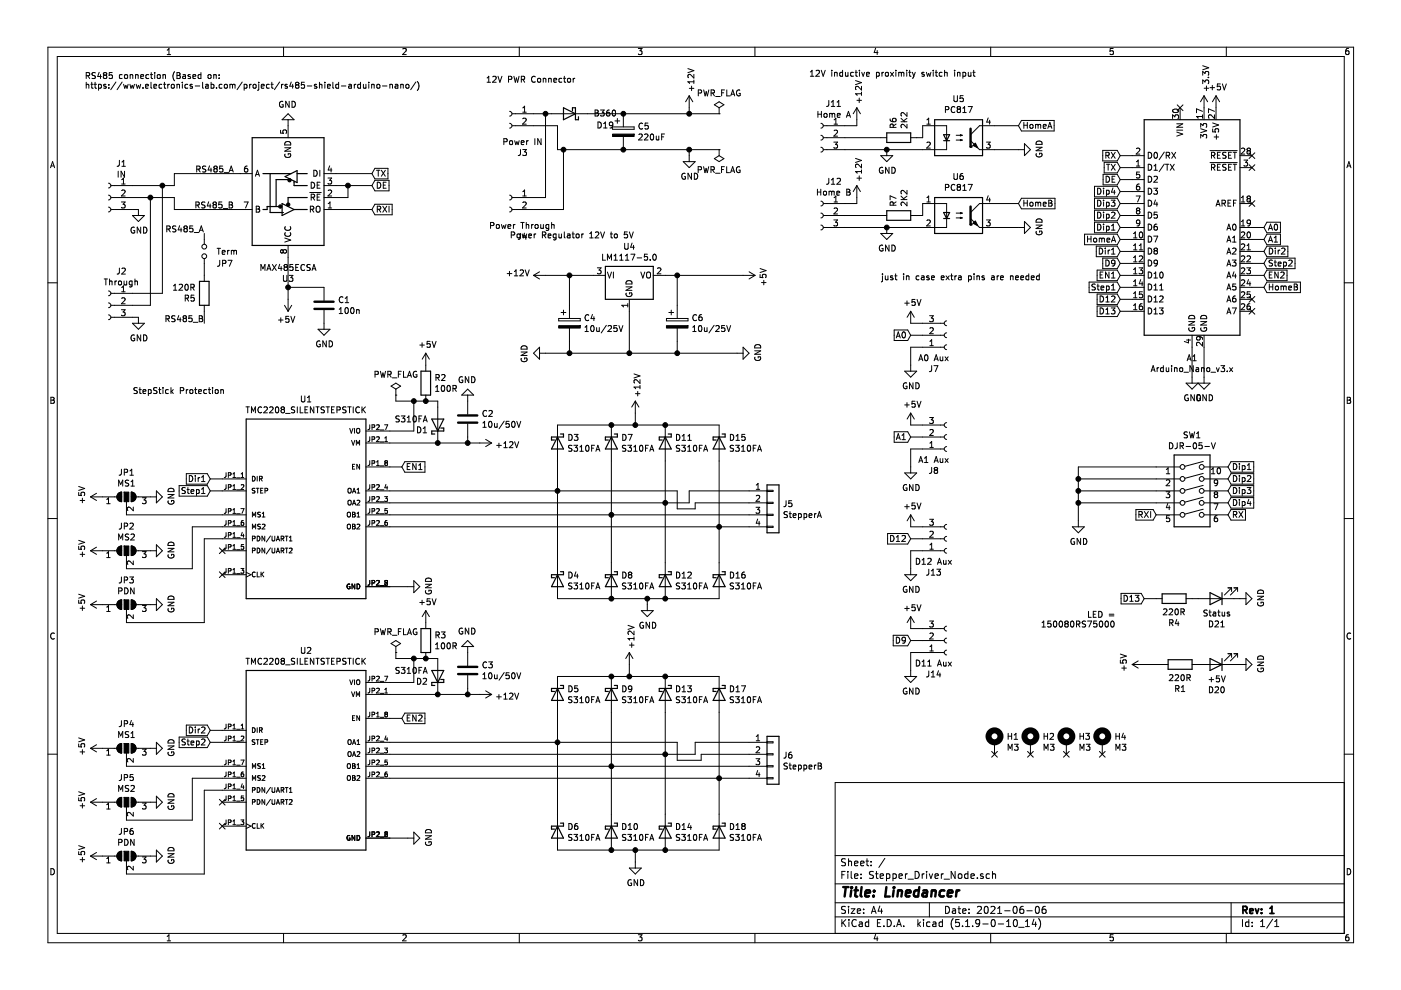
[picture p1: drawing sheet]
<svg xmlns="http://www.w3.org/2000/svg" width="297mm" height="210mm" viewBox="0 0 297 210" stroke-linecap="round" stroke-linejoin="round" font-family="sans-serif">
<path d="M.2 0h296.9v209.9h-296.9z" fill-rule="evenodd" fill="#fff" stroke="#fff" stroke-width=".21"/>
<g fill="none" stroke="#000" stroke-width=".21">
<path d="M10.2 10h276.8v189.9h-276.8zM12.1 12h272.9v185.9h-272.9zM18.3 16l.7-.1v-.4l-.7-.1v1.3M18.3 17.4v1.3M18.3 18l.5-.1v.8M18.6 16l.4 .7M19.3 17.9h.5M19.4 17.4v1.1l.4 .2M20 17.9h.5M20.2 17.4v1.1l.3 .2M20.2 15.5l-.4-.1-.3 .1v.4l.6 .2 .1 .3-.2 .3-.5-.1M20.9 17.9h.4l.2 .2-.1 .6h-.5"/>
<path d="M20.9 17.9v1.2M21 15.3l-.3 .9h.8M21.3 15.8v.9M22 18.1l.5 .4-.2 .2h-.3M22 18v.1M22.2 15.9l-.3 .3v.2l.3 .3 .3-.1 .1-.2v-.2l-.2-.3M22.2 15.9l-.3-.2 .3-.3h.2l.2 .2-.2 .3M22.2 15.9h.2M22.5 17.9h-.3l-.2 .1M23.1 18.6v.1M23.1 17.9v.1M23.8 15.4h-.6l-.1 .6 .2-.1h.4l.1 .6-.2 .2-.5-.2"/>
<path d="M24.6 17.4l-1.1 1.6M25.9 15.9l-.4-.1-.2 .2 .1 .6h.5M25.9 17.4l-1.1 1.6M26.2 17.9l.3 .8 .2-.6 .2 .6 .3-.8M26.5 15.9l.3-.1 .3 .2-.2 .6-.3 .1-.2-.3zM27.5 17.9l.3 .8 .2-.6 .3 .6 .2-.8M27.6 15.9h.5l.1 .8M27.6 15.8v.9M28.7 15.9h.5l.1 .8M28.7 15.8v.9M28.9 17.9l.2 .8 .2-.6 .3 .6 .2-.8M29.8 16.2l.6-.1v-.2l-.4-.1-.2 .2 .1 .6h.5"/>
<path d="M30.3 18.6v.1M30.9 18.3l.6-.1-.1-.3h-.4l-.1 .1v.7h.5M31.5 15.9l-.3-.1-.3 .2 .1 .6h.5M31.9 15.8h.5M32 17.4v1.1l.2 .2M32.1 15.4v1.1l.3 .2M32.6 18.3l.6-.1v-.3h-.4l-.2 .1 .1 .7h.5M32.8 15.4v.1M32.8 15.8v.9M33.5 15.9h.4v.7l-.3 .1-.3-.3zM34.3 17.9h-.4l-.2 .2 .1 .6h.5M34.6 15.9h.4l.1 .8"/>
<path d="M34.6 15.8v.9M34.7 17.9h.5M34.9 17.4v1.1l.3 .2M35.4 11.6h.8M35.4 10.6l.4-.3v1.3M35.6 17.9v.8M35.9 17.9l-.3 .2M36.4 18l.1-.1 .4 .1-.1 .7-.4-.1zM37 15.2a1.47 1.47 0 0 0 0 1.9M37.5 15.4h.4l.3 .2-.3 .4 .3 .2-.2 .5h-.5zM37.5 17.9v.8M37.5 16h.4"/>
<path d="M37.5 18l.5-.1 .1 .8M38.7 17.4v.2M38.7 17.9v.8M38.8 15.9h.5v.8M39.3 16.1l-.6 .2 .2 .4 .4-.1M39.8 17.9h-.3l-.3 .2 .1 .6h.5M40.3 18.1l.5 .4-.2 .2h-.3M40.3 18v.1M40.3 15.9l-.2-.1-.2 .2v.2l.4 .1v.3h-.4M40.8 17.9h-.3l-.2 .1M40.9 16.2l.6-.1-.1-.2-.3-.1-.2 .2v.6h.5M41.4 18.2h.9"/>
<path d="M42.6 15.9l-.4-.1-.2 .2 .1 .6h.5M42.6 15.4v1.3M43 17.4v1.1l.1 .2M43.6 17.9h.5v.8M44.1 18.2l-.5 .2v.3h.5M44.1 15.9l.3-.1 .3 .1-.1 .7-.5-.1zM44.8 17.9h.3l.3 .2-.2 .6h-.4M44.8 17.4v1.3M45.3 15.8v.9M45.3 15.9h.5v.8M45.9 18.6v.1M46.5 16.5v.2"/>
<path d="M46.5 15.9v.1M47.1 17.9h-.4l-.2 .2 .1 .6h.5M47.6 18l.2-.1 .4 .1-.1 .7-.5-.1zM48.7 18l.4-.1 .2 .1M48.7 17.9v.8M49.3 18l.2-.1h.3v.8M49.3 18v.7M51.4 17.4l-1.1 1.6M51.8 17.9h.3l.3 .2-.1 .6h-.5M51.8 17.9v1.2M52.9 17.9v.8M53.3 17.9l-.4 .2"/>
<path d="M53.8 17.9l.5 .1-.1 .7h-.3l-.3-.2zM54.9 17.4v.2M54.9 17.9v1.1l-.3 .1M55.4 18.3l.6-.1v-.3h-.4l-.2 .1 .1 .7h.5M57.1 17.9h-.4l-.2 .2 .1 .6h.5M57.5 17.9h.4M57.6 17.4v1.1l.3 .2M59.3 17.4l-1.1 1.6M59.7 17.9v.8M60.1 17.9l-.4 .2M60.1 10v2M60.4 18.1l.6 .4-.2 .2h-.4"/>
<path d="M60.4 18v.1M60.9 17.9h-.3l-.2 .1M61.7 17.4l-.3 .9h.8M62 17.9v.8M62.9 18l-.2-.3 .2-.3h.2l.3 .3-.3 .3M62.9 18l-.2 .2v.4l.2 .1h.4l.1-.2v-.3l-.3-.2M62.9 18h.2M64.5 17.4h-.6v.6l.2-.1 .4 .1v.6l-.1 .1-.5-.1M65.1 18.2h1M66.6 18.1l.6 .4-.2 .2h-.4M66.6 18v.1M67.1 17.9h-.3l-.2 .1"/>
<path d="M67.7 18l.5-.1 .1 .8M67.7 17.4v1.3M68.9 17.4v.2M68.9 17.9v.8M69.4 18.3l.6-.1v-.3h-.4l-.2 .1 .1 .7h.5M70.6 17.4v1.1l.2 .2M71.8 17.9h-.4l-.2 .2 .1 .6h.5M71.8 17.4v1.3M72.4 18.2h.9M74 17.9h.4l.1 .8M74.5 18.2l-.6 .2 .1 .3h.5M75.1 17.9v.8"/>
<path d="M75.5 17.9l-.4 .2M76.4 17.9h-.3l-.3 .2 .2 .6h.4M76.4 17.4v1.3M77 17.9l.1 .8 .5-.1M77.6 17.9v.8M78.2 17.4v.2M78.2 17.9v.8M78.8 18l.5-.1v.8M78.8 17.9v.8M80 17.9h.3l.3 .2-.2 .6-.5-.1zM81.1 18.2h.9M82.7 18l.4-.1 .1 .8"/>
<path d="M82.7 17.9v.8M83.8 17.9h.5l.1 .8M84.4 18.2l-.6 .2v.3h.6M85 18l.5-.1v.8M85 17.9v.8M85.4 10.4l.5-.1 .2 .3-.8 1h.8M86.2 17.9h.3l.2 .2-.1 .6h-.3l-.3-.2zM88.2 17.4l-1.1 1.6M88.5 17.3a1.47 1.47 0 0 1 0 1.9M103.3 16.5l.3-.3v1.2M103.3 17.4h.7M104.5 16.3l.5-.1 .2 .3-.8 .9h.8"/>
<path d="M105.6 16.2l.4 1.2 .4-1.2M107.8 16.8l.7-.1v-.4l-.7-.1v1.2M109 16.2l.3 1.2 .2-.9 .2 .9 .3-1.2M110.1 10v2M110.5 16.8h.6l.1-.5-.7-.1v1.2M110.8 16.8l.4 .6M113.5 16.3a.56 .56 0 0 0-.8 .5 .56 .56 0 0 0 .8 .5M114.1 16.7l.3-.1 .2 .2-.1 .6h-.3l-.2-.2zM115.2 16.7h.5v.7M115.2 16.6v.8M116.3 16.6v.8M116.3 16.7h.5l.1 .7"/>
<path d="M117.4 17l.6-.1v-.2l-.4-.1-.2 .2 .1 .6h.5M119.1 16.7l-.3-.1-.3 .2 .1 .6h.5M119.5 16.6h.5M119.6 16.2v1.1l.4 .1M120.4 16.7l.3-.1 .3 .2-.1 .6h-.3l-.3-.2zM121.5 16.6v.8M121.9 16.6l-.4 .2M135.3 10.3h.8l-.4 .5 .4 .1v.5l-.2 .2-.6-.2M145.8 14.5l1.3 .5-1.3 .4M146.1 18.7h1M146.6 18.3v.9M147.1 15.8v.8l-.9-.8-.4 .2 .2 .5"/>
<path d="M147.1 17v.7M147.1 17.3h-1.3l.4 .4M148.1 19.7h.6v-.5l-.6-.1v1.2M149.2 19.1l.3 1.2 .2-.9 .3 .9 .3-1.2M150.8 19.7h.6v-.5l-.6-.1v1.2M151.1 19.7l.4 .6M153 19.7h.4M153.6 19.1h-.6v1.2M154.1 19.1v1.2h.6M155.1 20h.6M156.9 19.1a.59 .59 0 0 0-.8 .6 .59 .59 0 0 0 .8 .6v-.5h-.2M160.1 10v2"/>
<path d="M171.8 15.3l.4-.4v1.3M171.8 16.2h.7M173 15l.5-.1 .2 .4-.7 .9h.7M174.1 14.9l.4 1.3 .5-1.3M176.4 14.9v.1M176.4 15.3v.9M176.9 15.5l.5-.1 .1 .8M176.9 15.3v.9M178.6 15.4l-.3-.1-.3 .3 .2 .5h.4M178.6 14.9v1.3M179.3 15.3v.8l.5-.1M179.8 15.3v.9"/>
<path d="M181 15.4l-.4-.1-.3 .3 .2 .5h.5M181.3 15.3h.5M181.4 17.1l1.3 .4-1.3 .4M181.5 14.9v1.1l.3 .2M182.2 14.9v.1M182.2 15.3v.9M182.7 18.3v.8l-1-.8-.3 .2 .1 .5M182.7 19.5v.7M182.7 19.9h-1.3l.3 .3M182.7 15.3l.3 .9 .3-.9M183.7 15.7l.6-.1v-.2l-.4-.1-.2 .2 .1 .6h.5M185.6 10.2l-.3 .9h.9"/>
<path d="M185.8 15.3v1.3M185.8 15.4l.4-.1 .2 .3-.1 .5h-.5M186 10.7v.9M187 15.3v.9M187.3 15.3l-.3 .3M187.8 15.4l.5 .1v.6l-.3 .1-.3-.3zM188.8 15.3l.7 .9M189.5 15.3l-.7 .9M189.9 14.9v.1M189.9 15.3v.9M190.5 15.5l.4-.2 .2 .2M190.5 15.3v.9"/>
<path d="M191.1 15.5l.2-.2 .3 .1v.8M191.1 15.5v.7M192.2 14.9v.1M192.2 15.3v.9M192.7 15.3h.5M192.9 14.9v1.1l.3 .2M193.4 15.3l.3 .9M193.7 16.2l-.3 .4M194.1 15.3l-.4 .9M195.9 15.4l-.3-.1-.2 .2 .1 .2 .4 .1v.3h-.5M196.4 15.3l.3 .9 .2-.6 .2 .6 .3-.9M197.9 14.9v.1"/>
<path d="M197.9 15.3v.9M198.3 15.3h.5M198.5 14.9v1.1l.3 .2M199.7 15.4l-.3-.1-.3 .3 .2 .5h.4M200.3 15.5l.5-.1v.8M200.3 14.9v1.3M202.4 14.9v.1M202.4 15.3v.9M203 15.3v.9M203 15.5l.5-.1v.8M204.2 15.4l.3-.1 .3 .3-.2 .5h-.4M204.2 15.3v1.3"/>
<path d="M205.3 15.3v.8l.6-.1M205.9 15.3v.9M206.3 15.3h.4M206.4 14.9v1.1l.3 .2M210 10v2M236 10.3h-.6l-.1 .6 .7-.1v.6l-.2 .2-.5-.2M255 15.9v-.7l.5 .4 .1-.4h.5l.2 .2-.2 .5M255 17.7v-.7l.5 .4 .1-.4h.4l.3 .2-.2 .5M255 13.9l1.3 .5-1.3 .4M255.3 18.7h1M255.8 18.2v1M256.1 16.4h.2"/>
<path d="M256.6 18.6h.9M257 18.1v1M258.7 17.8h-.6v.6l.2-.1 .4 .1v.5l-.1 .2-.5-.2M259.2 17.8l.4 1.3 .4-1.3M260 10v2M285.9 10.3h-.4l-.1 .3-.1 .7 .2 .3 .5-.2-.1-.6h-.4l-.2 .2M10.7 35.6l.4-1.3 .5 1.3M10.8 35.2h.7M23 38.8a.51 .51 0 0 1 .5 .5 .51 .51 0 0 1-.5 .6M25.1 36.3v1.3M25.3 34v.9l-.2 .3-.3 .1M25.8 39h.7"/>
<path d="M25.8 38.1l.4-.4v1.3M25.8 35.3h.8M25.8 34.3l.4-.3v1.3M26.4 36.3v1.3l-.7-1.3v1.3M34.4 39.3v22.9h-10.9M41.7 35.9l.6-.1 .1-.2v-.3l-.7-.1v1.3M42 35.9l.4 .6M43.6 35.3l-.4-.1-.2 .1v.5l.6 .2v.3l-.2 .2-.5-.1M44.4 35.2l-.3 .8h.8M44.7 35.6v.9M45.6 35.8l-.3-.3 .3-.3 .4 .1v.3l-.2 .2M45.6 35.8l-.3 .2v.3l.3 .2 .4-.1 .1-.1-.1-.4-.2-.1"/>
<path d="M45.6 35.8h.2M47.2 35.2h-.6l-.1 .6 .2-.1 .5 .1v.6l-.2 .1-.5-.1M47.5 36.6h1M48.6 36.5l.4-1.3 .5 1.3M48.7 36.1h.6M52.4 35.2h-.2a.79 .79 0 0 0-.1 1.3l.3-.1 .2-.5-.3-.2h-.2l-.3 .2M53.5 36.8h-16.5v2.5h-13.5M54.2 37.4l.4-1.3 .4 1.3M54.3 37h.6M59.5 27.6v.6l.6 .1-.1-.5 .2-.3h.3l.3 .3-.2 .5M60 21.6a.59 .59 0 0 0-.8 .5 .59 .59 0 0 0 .8 .6v-.5h-.2M60.4 31.3h1.2l-1.2 .8h1.2"/>
<path d="M60.4 32.7a.59 .59 0 0 0 .6 .7 .59 .59 0 0 0 .6-.7l-.5-.1v.2M60.5 30.1a.66 .66 0 0 1 .8-.1 .66 .66 0 0 1 .3 .7h-1.2zM61.1 25.4v3.8M61.1 24.1l1.3 1.3h-2.6zM61.3 21.5v1.2l-.7-1.2v1.2M61.9 21.5a.64 .64 0 0 1 .7 .6 .64 .64 0 0 1-.7 .6zM66 38.6a.64 .64 0 0 1 .7 .7 .64 .64 0 0 1-.7 .6zM66.5 36.1a.64 .64 0 0 1 .8 .6 .64 .64 0 0 1-.8 .7zM67.2 39.2h.5M67.8 36.1v1.3M67.9 38.6h-.7v1.3h.7M68.7 39.3h10.2"/>
<path d="M68.7 36.8h10.2M69.5 37.7h.8l-.4 .5 .3 .2 .1 .4-.2 .2-.6-.1M69.9 35.2l-.3 .8h.8M70.2 35.6v.9M73.8 39.3v2.6h-5.1M79.5 38.2h3v2.3h-3l-.6-1.2zM79.5 35.7h2.8v2.2h-2.8l-.6-1.1zM79.8 36.1h.8M80 38.6a.64 .64 0 0 1 .7 .7 .64 .64 0 0 1-.7 .6zM80.2 36.1v1.3M80.9 36.1l.8 1.3M81.3 39.2h.4"/>
<path d="M81.7 36.1l-.8 1.3M81.9 38.6h-.6v1.3h.6M106.8 30.1l.7-.1v-.5l-.7-.1v1.3M108 26.1a.51 .51 0 0 1 .6 .6 .51 .51 0 0 1-.6 .5M108 23.6a.51 .51 0 0 1 .6 .5 .51 .51 0 0 1-.6 .5M108.1 29.9l.5 .1v.6l-.3 .1-.3-.3zM108.6 26.7h9.6v5h34.3M108.6 24.1h43.9M109.1 29.8l.3 .9 .2-.6 .2 .6 .3-.9M110.4 31.7v.9l-.2 .3-.3 .1M110.5 30.2l.6-.1-.1-.2-.3-.1-.2 .2 .1 .6h.4M110.8 23.8h.8"/>
<path d="M110.8 22.9l.4-.4v1.3M110.8 25.2l.5-.1 .3 .3-.8 .9h.8M110.8 31.7h.8l-.4 .5 .3 .1 .1 .4-.2 .3-.6-.2M111.6 29.8v.9M112 29.8l-.4 .3M113.4 29.4v1.3M114.7 29.4v1.3l-.7-1.3v1.3M115.7 24.1v17.8h-7.1M119.5 31.7v12.7h-10.9M126.2 23.3l.6 .2v.2l-.2 .2 .3 .3-.1 .3-.6 .1zM126.2 23.9h.4M126.8 25.9a.64 .64 0 0 1 .7 .6 .64 .64 0 0 1-.7 .6z"/>
<path d="M127.3 23.3h.8l-.4 .5 .3 .1v.6l-.1 .1-.6-.1M128 27.1h.7M128 26.2l.4-.3v1.2M129.2 23.3h-.2a.79 .79 0 0 0-.2 1.3l.4-.1 .1-.4-.2-.3h-.3l-.2 .3M129.9 26.9h4.5v.5h-4.5zM129.9 26.4l-.2 .3-.4-.1-.1-.6 .5-.1 .2 .2v.7l-.2 .3h-.4M129.9 23.5l.2-.2a.69 .69 0 0 1 .4 .7 .69 .69 0 0 1-.4 .6l-.3-.5zM130.4 25.6h1M130.9 25.1v1M132.2 24.1v2.8M132.2 28.9v2.8M135.5 28.5l.4-.1 .3 .4-.8 .9h.8"/>
<path d="M136.2 26.2a.56 .56 0 0 0-.7 .5 .56 .56 0 0 0 .7 .5M136.7 28.5l.4-.1 .3 .4-.8 .9h.8M137.4 26.1h-.6l-.1 .6 .5-.1 .3 .2v.3l-.3 .3-.5-.2M138 28.5l.2-.1a.69 .69 0 0 1 .4 .6 .69 .69 0 0 1-.4 .7l-.3-.5zM139.1 28.8l.1 .8 .5-.1M139.7 28.8v.9M140.3 29h.4M140.9 28.4h-.6v1.3M144.9 34.3h2.5l-1.3 1.2zM145.3 36.8a.59 .59 0 0 0-.8 .6 .59 .59 0 0 0 .8 .6v-.5h-.2M146.1 20.3v3.8M146.1 31.7v2.6"/>
<path d="M146.1 20.3l-.7 1.3M146.1 20.3l.8 1.3M146.6 36.7v1.3l-.7-1.3v1.3M147.2 36.7a.64 .64 0 0 1 .7 .7 .64 .64 0 0 1-.7 .6zM148 36l.6-.1 .1-.4-.7-.2v1.3M149.2 35.3l.3 1.3 .2-.9 .3 .9 .3-1.3M150.7 36l.7-.1v-.4l-.7-.2v1.3M151 36l.5 .6M151.5 33.6l1-.6 1 .6-1 .7zM151.5 22.2l1-.6 1 .6-1 .6zM151.7 36.7h1M151.7 20.5h1"/>
<path d="M152.5 31.7h.1M152.5 24.1h.1M152.5 22.8v1.3M152.5 31.7v1.3M153 35.9h.4M153.6 35.3h-.6v1.3M154.1 35.3v1.3h.6M154.9 36.6l.4-1.3 .4 1.3M154.9 20.3l.5-1.2 .4 1.2M155 36.3h.6M156.8 35.4a.59 .59 0 0 0-.7 .6 .59 .59 0 0 0 .7 .6l.1-.5h-.2M173.4 23.6v1.3"/>
<path d="M173.4 24.2h.7M174 31.2a.51 .51 0 0 1 .6 .5 .51 .51 0 0 1-.6 .5M174 28.7a.51 .51 0 0 1 .6 .5 .51 .51 0 0 1-.6 .5M174 26.1a.51 .51 0 0 1 .6 .6 .51 .51 0 0 1-.6 .5M174.1 23.6v1.3M174.6 29.2h13.4M174.8 24.1l.3-.1 .3 .3-.2 .5-.3 .1-.2-.3zM175.7 21.3v1.1l-.5 .2M175.7 37.8v1.1l-.5 .2M175.9 24.2l.4-.2 .1 .2M175.9 24v.9M176.3 21.7l.3-.4v1.3"/>
<path d="M176.3 38.2l.3-.4v1.3M176.3 39.1h.7M176.3 22.6h.7M176.4 24.2l.2-.2 .3 .1 .1 .8M176.4 24.2v.7M176.8 30.1h.8l-.5 .5 .4 .1 .1 .5-.3 .2-.5-.1M176.8 26.3h.8M176.8 25.4l.4-.3v1.2M176.8 27.7l.5-.1 .3 .3-.8 1h.8M177.5 37.9l.5-.1 .2 .4-.8 .9h.8M177.5 21.7l.3-.4v1.3M177.5 22.6h.7"/>
<path d="M177.5 24.4l.6-.1v-.2l-.4-.1-.2 .2 .1 .6h.5M179.5 24.9l.4-1.3 .4 1.3M179.6 24.5h.6M181.4 33.6l1.3 .4-1.3 .4M181.7 22.8v3.9h-7.1M181.7 39.3l-.8 1.3M181.7 39.3v3.9h-7.1M181.7 39.3l.7 1.3M181.7 22.8l-.8 1.3M181.7 22.8l.7 1.3M181.7 37.8h1M181.7 21.3h1"/>
<path d="M182.2 20.8v1M182.2 37.3v1M182.7 34.8v.8l-1-.8-.3 .2 .1 .5M182.7 36v.7M182.7 36.4h-1.3l.3 .3M186.7 33h2.6l-1.3 1.3zM187.1 35.5a.59 .59 0 0 0-.7 .6 .59 .59 0 0 0 .7 .6l.1-.5h-.2M188 31.7v1.3M188.5 35.5v1.2l-.7-1.2v1.2M188.7 25.2l.1 .4 .5 .2 .6-.1v-.5l-.1-.1-.5 .1-.1 .4 .3 .2M189.1 35.5a.64 .64 0 0 1 .7 .6 .64 .64 0 0 1-.7 .6zM189.4 27l-.1-.6h-.5l-.1 .6h1.3"/>
<path d="M190 26.3l-.6 .4M191 25.8h1.3M191 25.1l.8 .7M192.3 26.4v.7l-.9-.7-.4 .2 .2 .5M192.3 23.9v.7l-.9-.7-.4 .2 .2 .5M192.3 25.1l-.7 .5M193.1 29.2h2.5v-2.5h5.1v5h-26.1M196.5 26.3h.7M196.5 30.3l.5-.2 .2 .4-.7 .9h.7M196.5 25.4l.4-.3v1.2M200.4 23.3l.7-.1 .1-.2-.1-.3-.7-.1v1.3M200.4 39.8l.7-.1 .1-.2-.1-.3-.7-.1v1.3"/>
<path d="M202.3 36.8v1l.2 .3 .4-.1 .1-.2v-1M202.3 20.3v1l.2 .3 .4-.1 .1-.2v-1M202.5 22.7a.56 .56 0 0 0-.8 .1 .56 .56 0 0 0 0 .8l.4 .3 .4-.2M202.5 39.2a.56 .56 0 0 0-.8 .1 .56 .56 0 0 0 0 .8l.4 .3 .4-.2M202.7 29.7h1.3M202.7 28.7h1.3M203.2 39.7l-.3 .2v.2l.3 .3h.2l.2-.3v-.3l-.2-.1M203.2 23.2l-.3 .2v.2l.3 .3h.2l.2-.3v-.3l-.2-.1M203.2 23.2l-.3-.3 .3-.3 .4 .1v.3l-.2 .2M203.2 39.7l-.3-.3 .3-.3 .4 .1v.3l-.2 .2M203.2 23.2h.2M203.2 39.7h.2"/>
<path d="M203.6 29.6l.4 .1-.4 .1zM203.6 28.6l.4 .1-.4 .1zM204.1 22.9l.4-.3v1.3M204.1 39.4l.4-.3v1.3M204.1 36.8h-.2a.79 .79 0 0 0-.1 1.3l.4-.2v-.5l-.4-.1-.3 .2M204.1 23.9h.8M204.2 20.3h-.6l-.1 .6 .2-.1 .5 .1v.5l-.2 .2-.5-.2M205.3 22.6h.8l-.5 1.3M205.3 39.1h.8l-.5 1.3M205.8 29.8l1.9 1.9h9.5M209.2 30.1h.7l-.4 .5 .4 .1v.5l-.2 .2-.5-.1M209.5 25l-.3 .9h.8"/>
<path d="M209.8 25.5v.8M215.9 26.7h-8.2l-1.9 1.9M216.6 25.5h6.9v2.3h-6.9l-.7-1.1zM217.1 25.9v1.3M217.1 26.6h.7M217.2 30.5l1.3 1.2-1.3 1.3zM217.8 25.9v1.3M218.5 26.4h.3l.2 .2-.1 .6h-.3l-.3-.2zM219.6 26.4v.8M219.6 26.5l.3-.1 .2 .2M219.7 31.2h1.2l-1.2 .8h1.2M219.7 32.6a.59 .59 0 0 0 .6 .7 .59 .59 0 0 0 .6-.7l-.5-.1v.2"/>
<path d="M219.8 30a.66 .66 0 0 1 .8-.1 .66 .66 0 0 1 .3 .7h-1.2zM220.1 26.6l.2-.2h.3l.1 .8M220.1 26.6v.6M221.2 26.8l.6-.1-.1-.3h-.3l-.2 .2 .1 .6h.4M222.2 27.2l.4-1.3 .4 1.3M222.3 26.9h.6M232.1 39.5h4.8l.6 1.1-.6 1.1h-4.8zM232.7 39.9a.64 .64 0 0 1 .7 .6 .64 .64 0 0 1-.7 .7zM233.8 31.9h3.1l.6 1.1-.6 1.1h-3.1zM233.9 37h3l.6 1.1-.6 1.1h-3zM234 39.9v.1M234.1 34.4h2.8l.6 1.1-.6 1.2h-2.8z"/>
<path d="M234.5 33l.6-.1v-.5l-.6-.1v1.3M234.5 37.4a.64 .64 0 0 1 .8 .6 .64 .64 0 0 1-.8 .6zM234.6 34.8h.7M234.8 33l.4 .6M234.9 34.8v1.3M235.6 32.3l.8 1.3M235.6 34.8l.8 1.3M235.8 38h.4M236 39.9l-.3 .8h.7M236.4 37.4h-.6v1.2h.6M236.4 32.3l-.8 1.3M236.4 34.8l-.8 1.3"/>
<path d="M237.5 35.5h5.1M237.5 33h5.1M237.5 38.1h5.1M240.9 35.2h.8M240.9 31.5l.5-.1 .3 .4-.8 .9h.8M240.9 34.3l.4-.4v1.3M241.5 39h-.2a.79 .79 0 0 0-.1 1.3l.3-.1 .2-.4-.3-.3h-.2l-.3 .3M241.6 36.5h-.6l-.1 .6 .5-.1 .3 .2v.3l-.3 .2-.5-.1M243.5 39.9a.64 .64 0 0 1 .7 .6 .64 .64 0 0 1-.7 .7zM243.5 37.4a.64 .64 0 0 1 .7 .6 .64 .64 0 0 1-.7 .6zM243.5 34.8a.64 .64 0 0 1 .7 .7 .64 .64 0 0 1-.7 .6zM243.5 32.3a.64 .64 0 0 1 .7 .6 .64 .64 0 0 1-.7 .7z"/>
<path d="M244.6 39.9h.8l-.4 .5 .3 .1 .1 .4-.2 .3-.6-.2M244.7 37.5l.5-.1 .2 .3-.8 .9h.8M244.7 36.1h.7M244.7 35.2l.3-.4v1.3M244.8 32.4l.2-.1a.67 .67 0 0 1 .4 .6 .67 .67 0 0 1-.4 .7l-.3-.5zM246.9 34.8l-1.1 1.6M246.9 32.2l-1.1 1.7M247.1 34.8h.7M247.3 33l.6-.2v-.4l-.6-.1v1.3M247.5 34.8v1.3M247.6 33l.4 .6M248.1 34.8l.9 1.3"/>
<path d="M248.4 32.3l.9 1.3M248.6 25.1v-.8l.5 .5 .1-.4h.5l.2 .2-.2 .5M248.7 23.3a.61 .61 0 0 1 .7-.2 .61 .61 0 0 1 .4 .6 .76 .76 0 0 1-1.2-.3zM249 34.8l-.9 1.3M249.3 32.3l-.9 1.3M249.5 27.6h1.3M249.5 28l1.3 .4-1.3 .5M249.5 26.2h1.3l-1.3 .8h1.3M249.6 22.2l1.2 1.3M250.2 22.8v2.6M250.8 22.2l-1.2 1.3M254.6 29.3v-.8l.5 .4 .1-.3h.5l.1 .1-.1 .6"/>
<path d="M254.6 27v-.8l.5 .4 .1-.4h.5l.1 .3-.1 .5M254.6 27.3l1.2 .4-1.2 .4M255 23.6l-1.3-.5v.8M255 24.3v.8M255 24.7h-1.3l.3 .4M255.3 20.3v5.1M255.3 20.3l-.8 1.3M255.3 20.3l.7 1.3M256.6 31.9h5.7M256.6 34.5h5.7M256.9 33l.6-.1 .1-.2-.1-.3-.6-.1v1.3M256.9 35.5l.6-.1 .1-.1-.1-.3-.6-.2v1.3"/>
<path d="M257.1 27.3v.6l.6 .1-.1-.2 .1-.5h.6l.1 .2-.1 .5M257.1 26.1l1.3 .4-1.3 .4M257.2 33l.4 .6M257.2 35.5l.4 .6M257.4 29h1M257.5 24.3v.8l-.9-.8-.4 .3 .1 .5M257.5 23.6l-1.3-.5v.8M257.8 20.3v5.1M257.8 20.3l-.7 1.3M257.8 20.3l.8 1.3M257.9 28.6v.9M258.1 32.9h.5"/>
<path d="M258.1 35.4h.5M258.7 34.8h-.6v1.3h.6M258.7 32.3h-.6v1.3h.6M260 34.9l-.5-.1-.2 .2v.3l.5 .3 .2 .3-.3 .2-.5-.1M260 32.4l-.5-.1-.2 .1v.4l.5 .2 .2 .3-.3 .3-.5-.1M260.5 32.9h.4M260.5 35.4h.4M261.1 34.8h-.6v1.3h.6M261.1 32.3h-.6v1.3h.6M261.4 34.8h.8M261.4 32.3h.8M261.8 32.3v1.3"/>
<path d="M261.8 34.8v1.3M262.9 35.5h2.5M262.9 33h2.5M263.2 31.5l.5-.1 .2 .4-.8 .9h.8M263.7 33.9h.8l-.4 .5 .3 .1 .1 .5-.2 .2-.6-.1M264.6 32l-.2-.3 .2-.3h.3l.2 .3-.2 .3M264.6 32l-.2 .2v.3l.2 .2 .4-.1 .1-.2v-.2l-.2-.2M264.6 32h.3M264.8 34.9l1.2 1.2M264.8 32.4l1.2 1.2M266 34.9l-1.2 1.2M266 32.4l-1.2 1.2"/>
<path d="M285.6 35.6l.4-1.3 .4 1.3M285.7 35.2h.6M10.2 60h1.9M22.1 59.1h.7M22.4 59.1v1.3M23 43.9a.51 .51 0 0 1 .5 .5 .51 .51 0 0 1-.5 .5M23 41.4a.51 .51 0 0 1 .5 .5 .51 .51 0 0 1-.5 .5M23.2 59.1v1.3M23.2 59.7l.5-.1 .1 .8M23.5 44.4h5.8v1.3M23.5 41.9h13.5v2.5h16.5M24.4 59.6v.8"/>
<path d="M24.7 59.6l-.3 .2M25.2 59.6l.5 .1-.1 .7-.4-.1zM25.3 56.8v1l-.2 .3h-.3M25.7 42.8h.8l-.4 .5 .4 .1v.5l-.2 .2-.6-.1M25.8 40.4l.5-.1 .2 .3-.8 1h.8M25.8 57l.5-.2 .3 .4-.8 .9h.8M26.3 59.6l.1 .8 .5-.1M26.9 59.6v.8M28 59.6h-.4l-.2 .2 .1 .6h.5M28 59.6v1.1l-.5 .1M28.1 45.7h2.5l-1.3 1.3zM28.5 48.2a.59 .59 0 0 0-.7 .6 .59 .59 0 0 0 .7 .6l.1-.5h-.3"/>
<path d="M28.6 59.7l.5-.1v.8M28.6 59.1v1.3M29.8 48.2v1.2l-.7-1.2v1.2M30.4 48.2a.64 .64 0 0 1 .8 .6 .64 .64 0 0 1-.8 .6zM31.9 41.9v22.8h-8.4M35.4 48.6l.6-.1 .1-.2-.1-.3-.6-.1v1.3M35.7 48.6l.4 .6M37.3 48l-.5-.1-.2 .1 .1 .5 .5 .2 .1 .2-.2 .3-.5-.1M38.1 47.9l-.3 .8h.8M38.4 48.3v.9M39 48.2l.2-.3h.3l.2 .3M39 48.2l.2 .3"/>
<path d="M39 48.2h.1M39.2 48.5h.3M39.2 48.5l-.2 .2v.2l.2 .3 .4-.1 .1-.2v-.3l-.2-.1M39.7 48.2h.1M39.7 48.2l-.2 .3M40.9 47.9h-.6l-.1 .6 .2-.1 .5 .1v.5l-.2 .2-.5-.2M41.2 49.3h.9M41.5 43.5l.6-.1 .1-.4-.7-.2v1.3M41.8 43.5l.4 .6M42.2 49.2l.5-1.3 .4 1.3M42.4 48.8h.6M43.3 49.5v2.3"/>
<path d="M43.3 54.8v4.9M43.5 42.9l-.5-.1-.3 .3 .2 .3 .5 .2v.4l-.2 .1-.5-.1M44.3 42.8l-.4 .9h.8M44.6 43.3v.8M45.4 43.4l-.2 .2v.3l.2 .2 .4-.1 .1-.1-.1-.4-.2-.1M45.4 43.4l-.2-.3 .2-.3 .4 .2v.3l-.2 .1M45.4 43.4h.2M46 52.6h.8M46.4 52.6v1.3M46.6 55.2v.9l-.2 .3-.3 .1M47 42.8h-.6v.6l.1-.1 .5 .1v.6l-.2 .1-.4-.1M47.1 53.5l.6-.1v-.3h-.4l-.2 .2 .1 .6h.5"/>
<path d="M47.2 55.8l.7-.1v-.4l-.7-.1v1.3M47.3 44.2h1M48.3 53.1v.8M48.3 55.2h.9l-.6 1.3M48.6 42.8h.4l.3 .3-.3 .3 .3 .3-.1 .3-.6 .1zM48.6 43.4h.4M48.6 53.1l-.3 .2M49 53.2l.4-.1 .2 .2M49 53.1v.8M49.6 53.3l.2-.2h.3v.8M49.6 53.3v.6M51.8 42.8h.8l-.5 1.3"/>
<path d="M54.3 43.7h.5l.2 .3-.2 .3 .3 .3-.2 .3-.6 .1zM54.3 44.3h.5M55.3 57.3v-1.2l.4 .9 .5-.9v1.2M56.6 57.3l.4-1.2 .5 1.2M56.7 57h.6M57.8 56.1l.8 1.2M58.6 56.1l-.8 1.2M59.3 56l-.3 .9h.8M59.6 56.5v.8M59.8 45.1h.1M60 53.2v.2M60 53.2l-.2-.3-.3 .3v.2l.2 .3 .3-.3"/>
<path d="M60 53.2l.3-.3h.2l.3 .3-.1 .3-.2 .2h-.2l-.3-.3M60.1 58.4v1l.2 .3 .4-.1 .1-.2v-1M60.4 50.5l1.2 .4-1.2 .4M60.5 56.6l-.3-.2 .3-.3h.2l.3 .2-.3 .3M60.5 56.6l-.3 .3v.2l.3 .2h.3l.2-.2v-.2l-.3-.3M60.5 56.6h.2M60.5 48.1a.58 .58 0 0 0 .5 .7 .58 .58 0 0 0 .6-.7h-.1M60.5 49.3a.58 .58 0 0 0 .5 .8 .58 .58 0 0 0 .6-.7l-.1-.1M61.1 52v14M61.3 58.4h.8l-.4 .5 .3 .1v.5l-.2 .2-.5-.2M62.1 56.1h-.6l-.1 .6 .2-.1h.4l.1 .6-.2 .1-.5-.1M62.7 56.7h.4"/>
<path d="M63.3 56.1h-.6v1.2h.6M64.6 56.2a.56 .56 0 0 0-.8 .1 .56 .56 0 0 0 0 .7l.4 .3 .4-.1M65.7 40.8h2.4M65.8 56.2l-.5-.1-.2 .1 .1 .4 .5 .3 .1 .2-.3 .2h-.4M65.8 44.4l.6-.1 .1-.2v-.3l-.7-.1v1.3M66 41.8h.6l.1-.2-.1-.3-.6-.1v1.2M66.1 44.4l.4 .6M66.2 57.3l.4-1.2 .4 1.2M66.3 57h.6M66.3 41.8l.4 .6M67.1 43.9l.2-.2a.44 .44 0 0 1 .6 .4l-.1 .7-.5 .2-.2-.2zM67.2 41.8h.5"/>
<path d="M67.9 41.2h-.7v1.2h.7M68.7 44.4h10.2M69.6 44.1h.7M69.6 43.2l.4-.4v1.3M69.6 40.4l.5-.1 .2 .3-.8 1h.8M79.5 43.3h3.6v2.2h-3.6l-.6-1.1zM80 44.4l.7-.1v-.5l-.7-.1v1.3M80.3 44.4l.4 .6M81.2 43.7l.8 1.3M82 43.7l-.8 1.3M82.5 43.7v1.3M104 47.8h.6l.1-.2v-.3l-.7-.1v1.2"/>
<path d="M105.3 47.6h.3l.3 .2-.1 .6-.5-.1zM106.3 47.6l.2 .8 .3-.6 .2 .6 .3-.8M107.5 58h1M107.7 48l.6-.1-.1-.3h-.3l-.2 .2 .1 .6h.4M108 57.5v1M108 43.9a.51 .51 0 0 1 .6 .5 .51 .51 0 0 1-.6 .5M108 41.4a.51 .51 0 0 1 .6 .5 .51 .51 0 0 1-.6 .5M108.4 49.8l.7-.1v-.4l-.7-.1v1.2M108.9 47.6v.8M109.1 58.5h.7M109.1 57.6l.3-.4v1.3M109.2 47.6l-.3 .2"/>
<path d="M109.7 49.7l.2-.1 .3 .1v.7l-.5-.1zM110.3 57.3l.5-.1 .2 .4-.8 .9h.8M110.4 49.5v.9l-.2 .3h-.3M110.4 47.2h.7M110.7 49.6l.2 .8 .3-.6 .2 .6 .3-.8M110.8 47.2v1.2M110.8 43l.5-.2 .3 .4-.8 .9h.8M110.8 41.6h.8M110.8 40.6l.4-.3v1.3M111.2 49.4l-.3 .9h.8M111.3 57.2l.5 1.3 .4-1.3M111.5 49.9v.8"/>
<path d="M111.6 47.2v1.2M111.6 47.7l.5-.1v.8M112.1 50l.6-.1-.1-.2-.3-.1-.2 .2 .1 .6h.4M112.7 47.6v.8M113.1 47.6l-.4 .2M113.1 58.4h15.3M113.1 58.4l1.3 .7M113.2 49.6v.8M113.6 47.6h.3l.2 .2-.1 .6h-.3l-.3-.2zM113.6 49.6l-.4 .2M114.4 57.6l-1.3 .8M114.6 47.6l.1 .8 .5-.1"/>
<path d="M115 49.8h.6l.1-.2v-.3l-.7-.1v1.2M115.2 47.6v.8M115.3 49.8l.4 .6M116.2 50l.6-.1v-.2l-.4-.1-.2 .2 .1 .6h.5M116.3 47.6v1l-.2 .3-.3-.1M116.3 47.6h-.3l-.3 .2 .2 .6h.4M117 47.7l.4-.1 .1 .8M117 47.2v1.2M117.9 49.6l-.1 1.1-.1 .2-.3-.1M117.9 49.7l-.4-.1-.2 .2 .1 .6h.5M118.5 49.6l.1 .8 .4-.1M119 49.6v.8"/>
<path d="M119.6 49.2v1.1l.2 .1M120.3 49.7h.5l.1 .7M120.7 58.4v9.1M120.9 49.9l-.6 .2v.3h.6M121.3 49.6h.5M121.5 49.2v1.1l.3 .1M122.2 49.7l.2-.1 .3 .1v.7l-.5-.1zM123.4 49.6v.8M123.7 49.6l-.3 .2M125 50.4h.8M125 49.5l.4-.3v1.2M126.2 49.3l.5-.1 .3 .3-.8 .9h.8"/>
<path d="M126.7 56.8h.7l-.4 .5 .4 .1v.4l-.2 .3-.5-.2M127.3 49.2l.4 1.2 .5-1.2M127.8 53.9v1.3h.6M128.8 55.2v-1.3l.4 .9 .4-.9v1.3M128.8 57.7l.4 1.2 .4-1.2M129.4 49.6h.5M129.6 49.2v1.1l.3 .1M130.1 57.7v1.2M130.2 55.2h.7M130.2 54.2l.3-.3v1.3M130.3 49.7l.2-.1 .3 .1v.7l-.5-.1zM131.4 55.2h.7"/>
<path d="M131.4 54.2l.4-.3v1.3M132.4 51.6v1l.3 .3 .3-.1 .2-.2v-1M132.6 55.2h.7M132.6 54.2l.4-.3v1.3M132.9 59.6a.67 .67 0 0 1 .8-.1 .67 .67 0 0 1 .3 .7h-1.3zM133 49.2h-.6l-.1 .6 .5-.1 .3 .2v.3l-.3 .2-.5-.1M133.4 49.2l.5 1.2 .4-1.2M133.8 53.9h.8l-.5 1.3M134 51.5l-.3 .9h.8M134.3 52v.9M135.1 54.7h.9M135.9 57.7l.4 1.2 .4-1.2"/>
<path d="M137.1 57.9l.3-.2a.44 .44 0 0 1 .5 .4v.7l-.5 .1-.3-.1zM137.3 53.9h-.6l-.1 .6 .2-.1 .5 .1v.5l-.2 .2-.5-.2M137.9 55v.2M138.5 58.4h21.6M138.5 54l.2-.1a.67 .67 0 0 1 .5 .6 .67 .67 0 0 1-.5 .7l-.3-.5zM139.4 56.9l.5-.1 .2 .3-.8 1h.8M143.6 58.4v9.1M158.8 57.6l1.3 .8M160.1 58.4l-1.3 .7M161.2 58.2v.6l.6 .1-.2-.2 .1-.4 .6-.1 .1 .2-.1 .5M161.2 56.9l1.2 .5-1.2 .4M161.5 59.9h.9"/>
<path d="M161.9 59.4v1M173.3 40.1v1.3M173.3 40.7h.7M174 40.1v1.3M174 47.7a.51 .51 0 0 1 .6 .5 .51 .51 0 0 1-.6 .5M174 45.2a.51 .51 0 0 1 .6 .5 .51 .51 0 0 1-.6 .5M174 42.6a.51 .51 0 0 1 .6 .6 .51 .51 0 0 1-.6 .5M174.6 45.7h13.4M174.6 40.7l.2-.2 .4 .2-.1 .6h-.5zM175.8 40.7l.4-.2 .1 .2M175.8 40.5v.9M176.3 40.7l.2-.2 .3 .1 .1 .8"/>
<path d="M176.3 40.7v.7M176.8 46.6h.8l-.5 .5 .4 .1 .1 .5-.3 .2-.5-.1M176.8 44.2l.5-.1 .3 .4-.8 .9h.8M176.8 42.8h.8M176.8 41.9l.4-.3v1.2M177.4 40.9l.6-.1v-.2l-.4-.1-.2 .2 .1 .6h.5M179.5 40.7h.5M179.5 40.1l.6 .1 .1 .3-.2 .2 .3 .2-.2 .4-.6 .1zM186.7 49.5h2.6l-1.3 1.3zM187.1 58.1v.1M187.1 58.5v1.1l-.2 .2M187.1 52a.59 .59 0 0 0-.7 .6 .59 .59 0 0 0 .7 .6l.1-.5h-.2"/>
<path d="M187.7 58.5l.1 .8 .5-.1M188 48.2v1.3M188.3 58.5v.8M188.5 52v1.2l-.7-1.2v1.2M189.1 52a.64 .64 0 0 1 .7 .6 .64 .64 0 0 1-.7 .6zM189.3 58.5h-.3l-.2 .2v.1l.5 .2v.3h-.5M189.4 43.5l-.1-.6h-.5l-.1 .6h1.3M189.7 58.5h.5M189.9 58.1v1l.3 .2M190 42.1l-1.3-.6v.9M190 42.8l-.6 .4M191 42.3h1.3"/>
<path d="M191 41.6l.8 .7M191.6 58.1v.1M191.6 58.5v.8M192.2 58.6l.5-.1v.8M192.2 58.5v.8M192.3 42.9v.7l-.9-.7-.4 .2 .2 .5M192.3 40.4v.8l-.9-.8-.4 .2 .2 .5M192.3 41.6l-.7 .5M193.1 45.7h2.5v-2.5h5.1v5h-26.1M194.8 58.5h-.3l-.3 .2 .2 .6h.4M195.4 58.5h.5v.8M195.9 58.8l-.6 .2 .2 .3h.4"/>
<path d="M196.5 42.8h.7M196.5 41.9l.4-.3v1.2M196.5 46.8l.5-.2 .2 .4-.7 .9h.7M197 58.5h-.3l-.2 .2v.1l.5 .2v.3h-.5M197.5 58.9l.6-.1-.1-.3h-.3l-.2 .2 .1 .6h.4M199.6 58.9l.6-.1-.1-.3h-.4l-.1 .2v.6h.5M200.6 58.5l.7 .8M201.3 58.5l-.7 .8M201.5 58.5h.5M201.7 58.1v1l.3 .2M202.5 58.5v.8M202.7 46.2h1.3"/>
<path d="M202.7 45.2h1.3M202.8 58.5l-.3 .2M203.2 58.5h.5l.1 .8M203.6 45.1l.4 .1-.4 .1zM203.6 46.1l.4 .1-.4 .1zM203.8 58.8l-.6 .2v.3h.6M204.1 40.4h.8M205.3 58.5h.4l.3 .2-.1 .6h-.6M205.3 58.5v1.3M205.8 46.3l1.9 1.9h9.5M206.5 58.1v.1M206.5 58.5v.8"/>
<path d="M207.1 58.6l.5-.1 .1 .8M207.1 58.5v.8M208.7 58.5h-.3l-.2 .2 .1 .1 .4 .2v.3h-.5M209.2 46.6h.7l-.4 .5 .4 .1v.5l-.2 .2-.5-.1M209.5 41.5l-.3 .9h.8M209.8 42v.8M210.2 58.5h.5l.1 .8M210.8 58.8l-.6 .2v.3h.6M211.4 58.5v.8M211.8 58.5l-.4 .2M212.1 58.9l.6-.1v-.3h-.4l-.2 .2 .1 .6h.5M214.2 58.6l.5-.1 .1 .8"/>
<path d="M214.2 58.5v.8M215.3 58.9l.6-.1v-.3h-.4l-.2 .2 .1 .6h.5M215.9 43.2h-8.2l-1.9 1.9M216.4 58.9l.6-.1v-.3h-.4l-.2 .2 .1 .6h.5M216.6 42h7.1v2.3h-7.1l-.7-1.1zM217.1 42.4v1.3M217.1 43.1h.7M217.2 47l1.3 1.2-1.3 1.3zM217.8 42.4v1.3M218.1 58.5h-.3l-.3 .2 .1 .6h.5M218.1 58.1v1.2M218.5 42.9h.3l.2 .2-.1 .6h-.3l-.3-.2z"/>
<path d="M218.6 58.9l.7-.1-.1-.3h-.4l-.2 .2 .1 .6h.5M219.6 42.9v.8M219.6 43l.3-.1 .2 .2M219.7 47.7h1.2l-1.2 .8h1.2M219.7 46.6a.68 .68 0 0 1 .8-.2 .68 .68 0 0 1 .4 .7h-1.2zM219.7 49.1a.59 .59 0 0 0 .6 .7 .59 .59 0 0 0 .6-.7l-.5-.1v.2M220.1 43.1v.6M220.1 43.1l.2-.2h.3l.1 .8M220.4 58.1v1.2M220.4 58.5h-.4l-.3 .2 .2 .6h.5M221.2 43.3l.6-.1-.1-.3h-.3l-.2 .2 .1 .6h.4M222.4 42.4h.4l.2 .3-.2 .4 .3 .2-.3 .4h-.4z"/>
<path d="M222.4 43.1h.4M229.9 49.7h7l.6 1.1-.6 1.1h-7zM230.6 50.1v1.2M230.6 50.7h.7M230.9 59.8h6l.6 1.1-.6 1.1h-6zM231.3 50.1v1.2M232 50.5h.3l.2 .2-.1 .6h-.3l-.2-.2zM232.1 47.1h4.8l.6 1.1-.6 1.1h-4.8zM232.1 42h4.8l.6 1.2-.6 1.1h-4.8zM232.1 44.6h4.8l.6 1.1-.6 1.1h-4.8zM232.4 52.2h4.5l.6 1.1-.6 1.1h-4.5zM232.6 57.3h4.3l.6 1.1-.6 1.1h-4.3z"/>
<path d="M232.7 42.4a.64 .64 0 0 1 .7 .7 .64 .64 0 0 1-.7 .6zM232.7 45a.64 .64 0 0 1 .7 .6 .64 .64 0 0 1-.7 .7zM232.7 47.5a.64 .64 0 0 1 .7 .7 .64 .64 0 0 1-.7 .6zM233.1 50.6l.3-.1 .2 .2M233.1 52.6a.64 .64 0 0 1 .7 .6 .64 .64 0 0 1-.7 .7zM233.1 50.5v.8M233.2 58.3h.5M233.6 50.7l.2-.2h.3l.1 .8M233.6 50.7v.6M233.8 54.7h3.1l.6 1.1-.6 1.2h-3.1zM233.9 57.7h-.7v1.2h.7M234 45v.1"/>
<path d="M234 40.3v.9M234 42.4v.2M234 42.9v.8M234 45.4v.9M234 47.5v.1M234 48v.8M234.3 52.6v.1M234.3 53v.9M234.5 55.1a.64 .64 0 0 1 .7 .7 .64 .64 0 0 1-.7 .6zM234.6 42.9h.3l.3 .2-.1 .6h-.5M234.6 40.4l.3-.1 .3 .3-.1 .5h-.5M234.6 48h.3l.3 .2-.1 .5h-.5"/>
<path d="M234.6 45.5l.3-.1 .3 .2-.1 .6h-.5M234.6 40.3v1.3M234.6 42.9v1.2M234.6 45.4v1.3M234.6 48v1.2M234.7 50.9l.6-.1v-.3h-.4l-.2 .2 .1 .6h.5M234.9 53v.9M235.1 57.7v1.2l-.7-1.2v1.2M235.3 53l-.4 .3M235.6 42.4h.8l-.4 .5 .3 .2v.5l-.2 .1-.5-.1M235.7 45.1l.4-.1 .3 .3-.8 1h.8M235.7 48.8h.7"/>
<path d="M235.7 47.9l.3-.4v1.3M235.7 53.9h.7M235.7 58.9h.7M235.7 53l.3-.4v1.3M235.7 58l.3-.3v1.2M235.7 51.3l.4-1.2 .4 1.2M235.8 51h.6M236.3 40.3v.9M236.4 55.7l-.3 .2h-.3l-.1-.2v-.4l.4-.2 .3 .3-.1 .7-.2 .3h-.3M237.5 55.8h5.1M237.5 58.4h5.1M237.5 45.7h5.1"/>
<path d="M237.5 48.2h5.1M237.5 43.2h5.1M237.5 50.8h5.1M237.5 53.3h5.1M237.5 40.6h5.1M240.3 50.4h.8M240.3 49.5l.4-.3v1.2M240.3 52.1l.4-.4v1.3M240.3 54.6l.4-.4v1.3M240.3 57.1l.4-.3v1.3M240.3 59.7l.4-.4v1.3M240.3 53h.8"/>
<path d="M240.3 55.5h.8M240.3 58.1h.8M240.9 41.6h.8l-.5 1.2M241.2 44.7l-.3-.3 .3-.3h.2l.3 .2-.3 .4M241.2 44.7l-.3 .2v.2l.3 .3 .3-.1 .2-.2v-.2l-.3-.2M241.2 44.7h.2M241.5 56.8h.8l-.4 .5 .3 .1 .1 .4-.3 .3-.5-.2M241.5 54.4l.5-.2 .3 .4-.8 .9h.8M241.5 53h.8M241.5 52.1l.4-.4v1.3M241.7 47.2l-.3 .2h-.3l-.2-.2 .1-.4 .4-.2 .3 .3-.2 .9-.4 .1M241.7 49.3l.2-.1a.67 .67 0 0 1 .4 .6 .67 .67 0 0 1-.4 .6l-.4-.4z"/>
<path d="M241.9 59.3l-.4 .9h.8M242.2 59.8v.8M243.5 42.4a.64 .64 0 0 1 .7 .7 .64 .64 0 0 1-.7 .6zM243.5 45a.64 .64 0 0 1 .7 .6 .64 .64 0 0 1-.7 .7zM243.5 47.5a.64 .64 0 0 1 .7 .7 .64 .64 0 0 1-.7 .6zM243.5 57.7a.64 .64 0 0 1 .7 .6 .64 .64 0 0 1-.7 .6zM243.5 50.1a.64 .64 0 0 1 .7 .6 .64 .64 0 0 1-.7 .6zM243.5 52.6a.64 .64 0 0 1 .7 .6 .64 .64 0 0 1-.7 .7zM243.5 55.1a.64 .64 0 0 1 .7 .7 .64 .64 0 0 1-.7 .6zM244.6 50.1h.9l-.6 1.2M244.7 58l.3-.3v1.2M244.7 58.9h.7"/>
<path d="M244.9 53.2l-.2-.3 .2-.3h.3l.2 .3-.2 .3M244.9 53.2l-.2 .2v.3l.2 .2 .4-.1 .1-.2v-.2l-.2-.2M244.9 53.2h.3M245 42.4l-.3 .9h.8M245.3 47.5l-.5 .1-.1 .5v.6h.6l.1-.1-.1-.5-.4-.1-.2 .3M245.3 42.9v.8M245.3 45h-.6v.6l.5-.1 .2 .2v.3l-.2 .3-.5-.2M245.4 55.7l-.2 .2h-.4l-.1-.6 .5-.2 .2 .3-.1 .7-.1 .3h-.4M246 57.8l.2-.1a.69 .69 0 0 1 .4 .6 .69 .69 0 0 1-.4 .6l-.3-.4zM257.8 43.7l.5-1.3 .4 1.3M257.9 43.4h.7M259.1 43.1l.7-.1v-.4l-.7-.2v1.3"/>
<path d="M259.4 43.1l.4 .6M260.1 48.8l.4-1.3 .5 1.3M260.1 51.3l.4-1.2 .5 1.2M260.1 53.9l.4-1.3 .5 1.3M260.1 56.4l.4-1.3 .5 1.3M260.1 58.9l.4-1.2 .5 1.2M260.3 48.4h.5M260.3 51h.5M260.3 53.5h.5M260.3 56.1h.5M260.3 58.6h.5M260.4 43.1h.4"/>
<path d="M261 42.4h-.6v1.3h.6M261.3 55.1h.8l-.5 .5 .4 .1v.6l-.2 .1-.5-.1M261.3 52.7l.5-.1 .3 .4-.8 .9h.8M261.3 51.3h.8M261.3 50.4l.4-.3v1.2M261.4 47.6l.2-.1a.67 .67 0 0 1 .5 .7 .67 .67 0 0 1-.5 .6l-.3-.5zM261.5 43.1h.4M261.6 57.6l-.3 .9h.8M261.9 58.1v.8M262.1 42.4h-.6v1.3M262.9 55.8h5.1M262.9 58.4h5.1"/>
<path d="M262.9 48.2h5.1M262.9 43.2h2.5M262.9 50.8h5.1M262.9 53.3h5.1M263.2 42.8h.7M263.2 47.9h.7M263.2 49.3l.5-.1 .2 .3-.8 .9h.8M263.2 51.8l.5-.1 .2 .4-.8 .9h.8M263.2 54.4l.5-.2 .2 .4-.8 .9h.8M263.2 56.9l.5-.1 .2 .3-.8 1h.8M263.2 59.5l.5-.2 .2 .4-.8 .9h.8M263.2 41.9l.4-.3v1.2"/>
<path d="M263.2 47l.4-.4v1.3M264.3 56.8h.8l-.4 .5 .4 .1v.4l-.2 .3-.6-.2M264.4 52.1l.3-.4v1.3M264.4 54.4l.5-.2 .2 .4-.8 .9h.8M264.4 53h.7M264.5 49.3l.2-.1a.67 .67 0 0 1 .4 .6 .67 .67 0 0 1-.4 .6l-.3-.4zM264.6 42.1l-.2-.2 .2-.3h.3l.2 .2-.2 .3M264.6 42.1l-.2 .2v.4l.2 .1h.4l.1-.2v-.3l-.2-.2M264.6 42.1h.3M264.7 59.3l-.3 .9h.8M264.8 42.5l1.2 1.3M265 59.8v.8"/>
<path d="M265.1 47.2l-.2 .2h-.4l-.1-.6 .5-.2 .2 .3v.7l-.2 .3h-.4M266 42.5l-1.2 1.3M268.6 54.7h6v2.3h-6l-.6-1.2zM268.6 57.3h4.3v2.2h-4.3l-.6-1.1zM268.6 47.1h2.9v2.2h-2.9l-.6-1.1zM268.6 59.8h7.1v2.2h-7.1l-.6-1.1zM268.6 49.7h2.9v2.2h-2.9l-.6-1.1zM268.6 52.2h4.5v2.2h-4.5l-.6-1.1zM268.9 48.8l.5-1.3 .4 1.3M268.9 51.3l.5-1.2 .4 1.2M269.1 48.4h.6M269.1 51h.6"/>
<path d="M269.1 52.6a.64 .64 0 0 1 .8 .6 .64 .64 0 0 1-.8 .7zM269.1 58.3h.4M269.7 57.7h-.6v1.2h.6M269.8 55.2l-.5-.1-.2 .2v.3l.6 .3 .1 .3-.3 .2h-.4M270.2 51.3h.7M270.2 50.4l.3-.3v1.2M270.2 55.6h.4M270.3 47.6l.2-.1a.69 .69 0 0 1 .4 .7 .69 .69 0 0 1-.4 .6l-.3-.5zM270.3 55.1v1.1l.3 .2M270.4 52.6v.1M270.4 53v.9M271 56l.6-.1v-.3h-.4l-.2 .1 .1 .7h.5"/>
<path d="M271 53v.9M271 57.7v1.2l-.7-1.2v1.2M271.4 53l-.4 .3M271.6 57.8l.4-.1 .3 .3-.8 .9h.8M271.7 52.7l.5-.1 .2 .4-.7 .9h.7M272.1 55.6h.4l.2 .2-.1 .6h-.5M272.1 55.6v1.2M273.2 55.3l.5-.2 .3 .4-.8 .9h.8M285 60h2M23 66.8a.51 .51 0 0 1 .5 .5 .51 .51 0 0 1-.5 .5M23 64.2a.51 .51 0 0 1 .5 .5 .51 .51 0 0 1-.5 .5M23 61.7a.51 .51 0 0 1 .5 .5 .51 .51 0 0 1-.5 .5"/>
<path d="M23.5 67.3h5.8v1.2M25.7 65.7h.8l-.4 .5 .4 .1v.4l-.2 .2-.6-.1M25.8 61l.4-.4v1.3M25.8 63.3l.5-.2 .2 .4-.8 .9h.8M25.8 61.9h.7M28.1 68.5h2.5l-1.3 1.3zM28.5 71.1a.59 .59 0 0 0-.7 .6 .59 .59 0 0 0 .7 .5l.1-.5h-.3M29.8 71v1.3l-.7-1.3v1.3M30.4 71a.64 .64 0 0 1 .8 .6 .64 .64 0 0 1-.8 .7zM35.2 67.6h.6v-.5l-.6-.2v1.3M35.5 67.6l.4 .6M36.8 61.5h.7"/>
<path d="M36.8 60.6l.3-.3v1.2M37.1 67l-.5-.1-.2 .3 .1 .3 .6 .2v.4l-.2 .1h-.5M37.9 66.9l-.3 .9h.8M38 60.4l.5-.1 .2 .3-.8 .9h.8M38.2 67.4v.8M39 67.5l-.2 .2v.3l.2 .2h.4l.1-.2v-.4l-.2-.1M39 67.5l-.2-.3 .2-.3 .5 .2v.3l-.2 .1M39 67.5h.3M39.3 63.2l.6-.1v-.4l-.6-.1v1.2M39.3 60.4l.2-.1a.69 .69 0 0 1 .4 .6 .69 .69 0 0 1-.4 .6l-.3-.4zM39.6 63.2l.4 .6M40.5 60.9h.6v-.5l-.6-.1v1.2"/>
<path d="M40.7 66.9h-.6l-.1 .7 .2-.2 .5 .2v.5l-.2 .1-.5-.1M40.8 60.9l.4 .6M41 68.3h1M41.1 62.6h-.6v.6l.4-.1 .3 .2v.3l-.3 .2-.4-.1M42.2 67.6h.5M42.2 66.9h.5l.2 .3-.2 .4 .3 .2-.1 .4h-.7zM43.3 64.7v3.8M59 67.9h1M59.5 67.4v.9M60.3 64.7l.8 1.3M61.1 60.9h7.6v2.8M61.2 67.1h-.6v.6l.2-.1h.4v.6l-.1 .1-.5-.1"/>
<path d="M61.7 67.1l.4 1.2 .4-1.2M61.8 64.7l-.7 1.3M67.4 69.8h2.6l-1.3 1.3zM67.8 72.3a.59 .59 0 0 0-.7 .6 .59 .59 0 0 0 .7 .6l.1-.5h-.2M68.7 65.7v4.1M69.2 72.3v1.2l-.8-1.2v1.2M69.8 72.3a.64 .64 0 0 1 .7 .6 .64 .64 0 0 1-.7 .6zM71.9 66.5h.8M71.9 65.6l.4-.4v1.3M72.7 63a.56 .56 0 0 0-.8 .5 .56 .56 0 0 0 .8 .5M73.2 64.2h.7M73.2 63.3l.4-.4v1.3"/>
<path d="M73.2 65.3l.2-.1a.69 .69 0 0 1 .5 .7 .69 .69 0 0 1-.5 .6l-.3-.5zM74.5 65.3l.1-.1a.67 .67 0 0 1 .5 .7 .67 .67 0 0 1-.5 .6l-.3-.5zM75.6 65.6v.9M75.6 65.8l.5-.1 .1 .8M79.5 79.4l.6-.1 .1-.5-.7-.1v1.3M80.7 78.7l.3 1.3 .2-.9 .2 .9 .3-1.3M82.2 79.4l.6-.1 .1-.5-.7-.1v1.3M82.5 79.4l.4 .6M84.5 79.3h.4M85.1 78.7h-.6v1.3M85.6 78.7v1.3h.6M86.4 80l.4-1.3 .4 1.3"/>
<path d="M86.5 79.6h.6M88.3 78.8a.59 .59 0 0 0-.7 .6 .59 .59 0 0 0 .7 .5l.1-.4h-.3M89 73.2h1M89.5 72.7v.9M90.3 74.9l-.8 1.3M90.3 74.9v3.8M90.3 74.9l.7 1.3M91.2 72.4h-.6l-.1 .6 .2-.1h.4l.1 .6-.2 .1-.5-.1M91.6 72.4l.4 1.2 .5-1.2M93.6 79.5l.5-.1 .3 .4-.8 .9h.8M98 79.9a.59 .59 0 0 0-.7 .6 .59 .59 0 0 0 .7 .6l.1-.5h-.2M99.4 79.9v1.2l-.7-1.2v1.2"/>
<path d="M100 79.9a.64 .64 0 0 1 .7 .6 .64 .64 0 0 1-.7 .6zM110.5 74.6h1.3l-1.3 .8h1.3M110.6 76a.59 .59 0 0 0 .5 .7 .59 .59 0 0 0 .6-.7l-.5-.1v.3M110.6 73.5a.68 .68 0 0 1 .7-.2 .68 .68 0 0 1 .5 .7h-1.3zM113.1 74.9l1.3-1.3v2.6zM114.4 74.9h43.1M118.5 67.5h4.5v.5h-4.5zM119 66.3h1M119.5 65.7v1.1M120.7 69.6v5.3M124 70.3h.7M124 69.4l.4-.4v1.3"/>
<path d="M124.8 66.8a.56 .56 0 0 0-.8 .5 .56 .56 0 0 0 .8 .6M125.4 69.2l.1-.2a.67 .67 0 0 1 .5 .7 .67 .67 0 0 1-.5 .6l-.3-.5zM125.6 66.7l-.3 .9h.8M125.9 67.1v.9M126.5 69.5l.1 .7h.5M127.1 69.5v.8M128.6 69l-1.1 1.6M128.9 69.2l.5-.2 .2 .4-.7 .9h.7M130.8 69h-.6l-.1 .6 .5-.1 .3 .3v.3l-.3 .2-.5-.1M131.2 69l.5 1.3 .4-1.3M132.7 60.8h1.3l-1.3 .8h1.3M132.8 62.1a.57 .57 0 0 0 .6 .8 .57 .57 0 0 0 .5-.8h-.4v.2"/>
<path d="M133.1 64.7h-1.3l.4 .4M133.1 64.4v.7M133.4 63.5v11.4M134.4 79.3l1.3 .4-1.3 .4M141.3 67.5h4.6v.5h-4.6zM141.8 66.3h1M142.3 65.7v1.1M143.6 69.6v5.3M146.9 70.3h.7M146.9 69.4l.3-.4v1.3M147.7 66.8a.56 .56 0 0 0-.8 .5 .56 .56 0 0 0 .8 .6M148.2 69.2l.2-.2a.67 .67 0 0 1 .4 .7 .67 .67 0 0 1-.4 .6l-.3-.5z"/>
<path d="M148.8 66.7h-.3a.79 .79 0 0 0-.1 1.3l.4-.1 .1-.5-.3-.2h-.2l-.2 .2M149.3 69.5l.1 .7h.5M149.9 69.5v.8M151.4 69l-1.1 1.6M151.8 69.2l.4-.2 .3 .4-.8 .9h.8M153.6 69h-.6v.6l.5-.1 .2 .3v.3l-.2 .2-.5-.1M154.1 69l.4 1.3 .4-1.3M157.5 73.6l1.3 1.3-1.3 1.3zM160 74.4h1.3l-1.3 .7h1.3M160.1 75.7a.59 .59 0 0 0 .6 .7 .59 .59 0 0 0 .5-.7l-.5-.1v.3M160.1 73.3a.68 .68 0 0 1 .8-.2 .68 .68 0 0 1 .4 .7h-1.3zM189.6 70h2.9l.6 1.1-.6 1.1h-2.9z"/>
<path d="M190 71.6l.4-1.2 .5 1.2M190.2 71.3h.6M191.4 70.5l.1-.1a.67 .67 0 0 1 .5 .6 .67 .67 0 0 1-.5 .6l-.3-.4zM191.8 78.7h2.6l-1.3 1.3zM191.8 64.3h1M192.3 63.8v1M193.1 66v2.5h7.1M193.1 66l-.8 1.3M193.1 66l.7 1.3M193.1 71.1h7.1M194 63.5h-.6l-.1 .6 .2-.1h.4l.1 .6-.2 .2-.5-.2M194.4 63.5l.4 1.3 .5-1.3"/>
<path d="M194.8 76.5l.4-1.3 .5 1.3M194.9 76.1h.6M196.1 75.3l.2-.1a.67 .67 0 0 1 .5 .7 .67 .67 0 0 1-.5 .6l-.3-.5zM197.1 66.9h.8l-.4 .5 .3 .2 .1 .4-.3 .2-.5-.1M197.1 72.4l.4-.4v1.3M197.1 69.6l.5-.1 .3 .3-.8 .9h.8M197.1 73.3h.8M197.5 77.5v.9l-.1 .3-.4 .1M198 77.5h.8l-.5 1.3M198.1 76.5l.4-1.3 .4 1.3M198.2 76.1h.6M199.3 75.6l.1 .8h.5"/>
<path d="M199.9 75.6v.9M200.2 73.6h-7.1v5.1M200.4 75.6l.6 .9M200.7 68a.51 .51 0 0 0-.5 .5 .51 .51 0 0 0 .5 .5M200.7 70.6a.51 .51 0 0 0-.5 .5 .51 .51 0 0 0 .5 .5M200.7 73.1a.51 .51 0 0 0-.5 .5 .51 .51 0 0 0 .5 .5M201 75.6l-.6 .9M232.2 60.3l-.5-.1-.1 .1v.5l.5 .2 .1 .3-.2 .2-.5-.1M232.6 60.6h.5M232.6 62.3h4.3l.6 1.2-.6 1.1h-4.3zM232.6 64.9h4.3l.6 1.1-.6 1.1h-4.3zM232.8 60.2v1.1l.3 .2"/>
<path d="M233.2 65.3a.64 .64 0 0 1 .8 .6 .64 .64 0 0 1-.8 .7zM233.2 62.8a.64 .64 0 0 1 .8 .6 .64 .64 0 0 1-.8 .6zM233.4 61.1l.6-.1v-.3l-.4-.1-.2 .2 .1 .6h.5M234.5 64h.7M234.5 66.6h.7M234.5 63.1l.3-.3v1.2M234.5 65.6l.3-.3v1.3M234.6 60.7l.3-.1 .3 .3-.1 .5h-.5M234.6 60.6v1.3M235.6 65.3h.8l-.4 .5 .3 .1v.5l-.2 .2-.5-.2M235.7 61.5h.7M235.7 62.9l.4-.1 .3 .3-.8 .9h.8"/>
<path d="M235.7 60.6l.3-.4v1.3M237.5 60.9h5.1M237.5 63.5h5.1M237.5 66h5.1M240.3 65.7h.8M240.3 63.1h.8M240.3 62.2l.4-.3v1.2M240.3 64.8l.4-.4v1.3M240.3 60.6h.8M242.2 64.4l-.5 .1-.2 .5 .1 .5 .6 .1 .1-.2-.1-.4-.4-.1-.3 .2M242.2 61.9h-.6l-.1 .6 .5-.2 .3 .3v.3l-.3 .2-.5-.1M243.5 60.2a.64 .64 0 0 1 .7 .6 .64 .64 0 0 1-.7 .7z"/>
<path d="M243.5 62.8a.64 .64 0 0 1 .7 .6 .64 .64 0 0 1-.7 .6zM243.5 65.3a.64 .64 0 0 1 .7 .6 .64 .64 0 0 1-.7 .7zM244.1 78.8l.4-1.3 .4 1.3M244.2 78.4h.6M244.7 60.6l.3-.4v1.3M244.7 63.1l.3-.3v1.2M244.7 65.6l.3-.3v1.3M244.7 61.5h.7M244.7 64h.7M244.7 66.6h.7M245.3 78v.8M245.7 78l-.4 .2"/>
<path d="M245.8 65.3h.8l-.4 .5 .3 .1v.5l-.1 .2-.6-.2M245.9 62.9l.5-.1 .2 .3-.8 .9h.8M245.9 61.5h.7M245.9 60.6l.3-.4v1.3M246.7 78h-.4l-.3 .2 .2 .5h.5M246.7 77.5v1.3M247.3 78v.7h.5M247.8 78v.8M248.4 77.5v.2M248.4 78v.8M249 78.1l.5-.1 .1 .8M249 78v.8"/>
<path d="M250.2 78.1l.1-.1 .4 .1-.1 .6h-.4zM251 78.9h1M251.6 72.1h.8M251.7 76.5l.4-1.3 .4 1.3M251.8 76.1h.6M252 71.9v.8l-.9-.3M252 68.2h1.3l-1.3 .7h1.3M252.1 69.5a.57 .57 0 0 0 .6 .8 .57 .57 0 0 0 .5-.8h-.4v.2M252.2 67a.67 .67 0 0 1 .8-.1 .67 .67 0 0 1 .3 .7h-1.3zM252.7 71.1v10.1M252.9 75.6l.4-.4v1.3M252.9 76.5h.7"/>
<path d="M253 77.5v1.3l-.7-1.3v1.3M253.6 78h.5v.8M254.1 78.3l-.5 .2v.2h.5M254.2 71.4l.3 .2-.1 .4h-.6l-.1-.4 .2-.2h.7l.3 .2 .1 .4M254.6 68.2h1.2l-1.2 .7h1.2M254.6 69.5a.57 .57 0 0 0 .6 .8 .57 .57 0 0 0 .5-.8h-.4v.2M254.7 67a.67 .67 0 0 1 .8-.1 .67 .67 0 0 1 .3 .7h-1.2zM254.7 78.1l.5-.1 .1 .8M254.7 78v.8M255 72.6v.8l-1-.8-.3 .2 .1 .5M255.3 71.1v10.1M256 78l.4 .1v.6l-.3 .1-.3-.2z"/>
<path d="M256.8 78.9h.9M257.9 78l.3 .8 .3-.8M258.9 77.5h.7l-.4 .5 .4 .1v.6l-.2 .1-.5-.1M260.1 61.5l.4-1.3 .5 1.3M260.1 64l.4-1.2 .5 1.2M260.1 66.6l.4-1.3 .5 1.3M260.2 78.7v.1M260.3 61.1h.5M260.3 63.7h.5M260.3 66.2h.5M260.7 78l.6 .8M261.3 65.3h.8l-.5 1.3"/>
<path d="M261.3 78l-.6 .8M261.9 62.8h-.2a.79 .79 0 0 0-.1 1.2l.4-.1v-.5l-.4-.2-.3 .3M262 60.2h-.6l-.1 .6 .2-.1 .5 .1v.6l-.2 .1-.5-.1M262.9 60.9h5.1M262.9 63.5h2.5M262.9 66h2.5M263.2 64.5l.5-.1 .2 .4-.8 .9h.8M263.2 62l.5-.1 .2 .3-.8 .9h.8M264.8 65.4l1.2 1.2M264.8 62.9l1.2 1.2M265 64.4l-.4 .1-.2 .5v.5l.6 .1 .1-.2-.1-.4-.4-.1-.2 .2M265.1 61.9h-.7v.6l.5-.2 .2 .3v.3l-.2 .2-.5-.1"/>
<path d="M266 65.4l-1.2 1.2M266 62.9l-1.2 1.2M269.1 60.8h.8M269.1 60.2v1.3M269.9 60.2v1.3M270.5 60.7l.3-.1 .3 .3-.2 .5-.3 .1-.2-.2zM271.6 60.8l.4-.2 .1 .2M271.6 60.6v.9M272.1 60.8l.2-.2 .3 .1 .1 .8M272.1 60.8v.7M273.2 61.1l.6-.1v-.3l-.4-.1-.2 .2 .1 .6h.5M274.4 60.8h.4"/>
<path d="M274.4 60.2h.4l.3 .3-.3 .3 .3 .3-.2 .4h-.5zM10.8 84.2h.4l.3 .3-.3 .3 .3 .3-.2 .4h-.5zM10.8 84.8h.4M25.7 99.5v.9l-.1 .3-.3 .1M27.5 99.8l.4-.3v1.3M29.1 82.2h-.5l-.2 .1v.4l.6 .2 .1 .3-.2 .2h-.5M29.5 82.6h.5M29.7 82.2v1.1l.3 .1M30.3 83l.6-.1v-.2l-.4-.1-.2 .2 .1 .6h.5M31.5 82.7l.3-.1 .3 .2-.1 .6h-.5M31.5 82.6v1.3M33.3 82.2h-.5l-.3 .2 .2 .3 .5 .3v.3l-.7 .1"/>
<path d="M33.6 82.6h.5M33.8 82.2v1.1l.3 .1M34.6 82.2v.1M34.6 82.6v.8M35.7 82.7l-.4-.1-.2 .2 .1 .6h.5M36.3 82.2v1.2M36.4 83l.3 .4M36.7 82.6l-.4 .5M38.2 82.8h.6l.2-.2-.1-.3-.7-.1v1.2M39.5 82.6v.8M39.9 82.6l-.4 .2M40.3 82.7h.5v.7l-.5-.1z"/>
<path d="M41.3 82.6h.4M41.4 82.2v1.1l.3 .1M42.1 83l.6-.1v-.2l-.4-.1-.2 .2 .1 .6h.5M43.8 82.7l-.4-.1-.2 .2 .1 .6h.5M44.1 82.6h.6M44.4 82.2v1.1l.3 .1M45.1 82.2v.1M45.1 82.6v.8M45.7 82.7l.3-.1 .3 .2-.1 .6-.5-.1zM46.8 82.7h.5l.1 .7M46.8 82.6v.8M52.1 86.3h.8"/>
<path d="M52.5 86.3v1.2M53.3 87.5v-1.2l.4 .9 .5-.9v1.2M55.5 86.4a.56 .56 0 0 0-.8 .5 .56 .56 0 0 0 .8 .5M56 86.4l.4-.1 .3 .3-.8 .9h.8M57.2 86.4l.5-.1 .2 .3-.8 .9h.8M58.5 86.4l.2-.1a.67 .67 0 0 1 .4 .6 .67 .67 0 0 1-.4 .6l-.3-.5zM59.8 86.8l-.2-.2 .2-.3h.3l.2 .2-.2 .3M59.8 86.8l-.2 .2v.3l.2 .2h.4l.1-.2v-.3l-.2-.2M59.8 86.8h.3M60.5 87.7h1M62.5 86.3h-.5l-.2 .1v.3l.6 .3 .1 .3-.3 .2h-.4M63 86.3v1.2"/>
<path d="M63.6 86.3v1.2h.7M63.9 84v1l.3 .2h.3l.1-.2v-1M64.7 86.9h.4M65.2 85.2h.7M65.2 84.3l.3-.3v1.2M65.3 86.3h-.6v1.2h.6M66.5 86.3v1.2l-.7-1.2v1.2M67 86.3h.7M67.3 86.3v1.2M68.8 86.3h-.5l-.2 .1 .1 .4 .5 .2 .1 .3-.3 .2h-.4M69.1 86.3h.8M69.5 86.3v1.2"/>
<path d="M70.3 86.9h.4M70.9 86.3h-.6v1.2h.6M71.4 86.9h.6l.1-.5-.7-.1v1.2M73.4 86.3h-.5l-.3 .2 .2 .3 .5 .2v.4l-.2 .1h-.5M73.7 86.3h.8M74.1 86.3v1.2M74.2 90.8l.3 1 .3-1M74.5 93.4l.4 1 .3-1M74.7 98.9h.4M74.9 86.3v1.2M75.2 90.8v1M75.2 98.4h-.5v1.1h.5"/>
<path d="M75.6 94.4v-1l.3 .7 .3-.7v1M75.7 91l.2-.2 .3 .2 .1 .5-.3 .3-.3-.1zM76.2 86.4a.56 .56 0 0 0-.8 .5 .56 .56 0 0 0 .8 .5M76.2 98.4v1.1l-.5-1.1v1.1M76.7 86.3v1.2M76.9 86.8l.6 .7M77.5 86.3l-.8 .7M77.6 99h7.6M77.6 93.9h26.6M78.4 90.1l-.1 .8-.3 .2M78.4 92.6l-.1 .9-.3 .1M78.4 97.7l-.1 .8-.3 .2"/>
<path d="M78.9 93.1h.5v-.4l-.5-.1v1M78.9 90.6h.5v-.5h-.5v1M78.9 98.2h.5v-.4l-.5-.1v1M79.8 92.7l.4-.1 .2 .3-.6 .7h.6M79.8 98l.3-.3v1M79.8 90.1h.4l.2 .2-.6 .8h.6M79.8 98.7h.6M80.6 98.8h.8M80.6 93.7h.8M80.6 91.2h.8M81.5 90.1h.7l-.4 1M81.6 92.9l.3-.3v1"/>
<path d="M81.6 93.6h.6M81.8 98.1l-.2-.2 .2-.2 .3 .1-.1 .3M81.8 98.1l-.2 .2 .2 .4 .3-.1 .1-.3-.2-.2M81.8 98.1h.2M82.9 81.9l1-.7 1 .7-1 .6zM83.2 80.1h1M83.9 83.8h.1M83.9 82.5v2.5h8.9v8.9M84.7 88.3l-.5-.1-.2 .1v.4l.5 .2 .2 .3-.3 .3-.5-.1M85.1 88.2h.8l-.5 .5 .4 .1v.5l-.2 .2-.5-.2M85.8 97.9h4.3v2.2h-4.3l-.6-1.1zM86.3 88.5l.4-.3v1.3"/>
<path d="M86.3 89.5h.8M86.3 98.9h.5M86.9 98.3h-.6v1.3h.6M87.7 88.3l.2-.1a.69 .69 0 0 1 .4 .6 .69 .69 0 0 1-.4 .7l-.3-.5zM87.7 85v6.4h-10.1M88.2 98.3v1.3l-.7-1.3v1.3M88.5 90.5a.64 .64 0 0 1 .7 .6 .64 .64 0 0 1-.7 .7zM88.8 99.6h.7M88.8 98.6l.3-.3v1.3M88.8 88.8h.4M89.4 88.2h-.6v1.3M89.7 91.8h.8"/>
<path d="M89.7 90.9l.4-.4v1.3M89.7 89.5l.4-1.3 .5 1.3M89.8 89.1h.7M90.3 83.8v1.2M92.4 83h.7M92.4 82.1l.3-.4v1.3M92.4 80.1l.7-.1v-.5l-.7-.1v1.3M92.7 80.1l.4 .6M93.7 81.8l.2-.1a.67 .67 0 0 1 .4 .7 .67 .67 0 0 1-.4 .6l-.4-.5zM94.9 81.8l.2-.1a.69 .69 0 0 1 .4 .7 .69 .69 0 0 1-.4 .6l-.3-.5zM96 82.4l.6-.1 .1-.5-.7-.1v1.3M96.3 82.4l.4 .6"/>
<path d="M97.9 83.8l1.3-1.3 1.2 1.3zM99.2 83.8v4M99.2 89.9v4M102.4 90.6h.7M102.4 89.7l.3-.4v1.3M103 93.2l1.2 .7M103.2 87.1a.56 .56 0 0 0-.8 .6 .56 .56 0 0 0 .8 .5M103.7 87.1l.4-.1 .3 .4-.8 .9h.8M103.7 89.5l.2-.2a.67 .67 0 0 1 .4 .7 .67 .67 0 0 1-.4 .6l-.3-.5zM104.2 93.9l-1.2 .8M104.8 89.8l.1 .8 .5-.1M105.3 94.4h1"/>
<path d="M105.4 89.8v.8M105.8 94v.9M106.8 94.9h.8M106.8 94l.4-.4v1.3M106.9 89.3l-1.1 1.6M107.9 89.3h-.6v.6l.2-.1 .4 .1v.6l-.2 .1-.4-.1M108 93.8l.5-.2 .3 .4-.8 .9h.8M108.6 89.5l.2-.2a.67 .67 0 0 1 .4 .7 .67 .67 0 0 1-.4 .6l-.3-.5zM109.1 93.6l.4 1.3 .5-1.3M109.6 89.3l.4 1.3 .4-1.3M118.2 90.1h34.3v36.8h-34.3zM120.6 92.1a.64 .64 0 0 1 .7 .6 .64 .64 0 0 1-.7 .7z"/>
<path d="M121.3 94.5l-.5-.1-.2 .1v.4l.5 .2 .2 .4-.3 .2-.5-.1M121.7 94.4h.8l-.5 .5 .4 .1v.6l-.2 .1-.5-.1M121.8 92.1h.7l-.4 .5 .4 .1v.4l-.2 .3-.5-.2M122.9 94.8l.4-.4v1.3M122.9 95.7h.8M124.3 94.5l.2-.1a.69 .69 0 0 1 .4 .6 .69 .69 0 0 1-.4 .7l-.3-.5zM125.4 95h.4M126 94.4h-.6v1.3M126.3 95.7l.5-1.3 .4 1.3M126.4 95.3h.7M129.6 90.1v36.8M132 92.1a.64 .64 0 0 1 .7 .6 .64 .64 0 0 1-.7 .7z"/>
<path d="M132.7 94.5l-.5-.1-.2 .1v.4l.6 .2 .1 .4-.3 .2-.4-.1M133.1 94.4h.8l-.4 .5 .3 .1v.6l-.1 .1-.6-.1M133.2 92.1h.8l-.5 1.3M134.4 94.8l.3-.4v1.3M134.4 95.7h.7M134.7 85l-.8 1.3M134.7 85v5.1M134.7 85l.8 1.3M134.7 83.5h1M135.2 83v1M135.7 80.5v.8l-.9-.8-.4 .2 .1 .5M135.7 81.7v.7"/>
<path d="M135.7 82.1h-1.3l.4 .3M135.7 94.5l.2-.1a.69 .69 0 0 1 .4 .6 .69 .69 0 0 1-.4 .7l-.3-.5zM136.9 95h.4M137.5 94.4h-.6v1.3M137.8 95.7l.4-1.3 .4 1.3M137.9 95.3h.6M141 90.1v36.8M143.4 92.1a.64 .64 0 0 1 .7 .6 .64 .64 0 0 1-.7 .7zM144.1 94.5l-.5-.1-.2 .1v.4l.6 .2 .1 .4-.2 .2-.5-.1M144.5 94.4h.8l-.4 .5 .4 .1v.6l-.2 .1-.6-.1M144.6 92.5l.4-.4v1.3M144.6 93.4h.8"/>
<path d="M145.8 94.8l.3-.4v1.3M145.8 95.7h.7M145.8 93.4h.8M145.8 92.5l.4-.4v1.3M147.1 94.5l.2-.1a.69 .69 0 0 1 .4 .6 .69 .69 0 0 1-.4 .7l-.3-.5zM148.3 95h.4M148.9 94.4h-.6v1.3M149.2 95.7l.4-1.3 .4 1.3M149.3 95.3h.6M154.9 92.1a.64 .64 0 0 1 .7 .6 .64 .64 0 0 1-.7 .7zM155.5 94.5l-.5-.1-.1 .1v.4l.5 .2 .1 .4-.2 .2-.5-.1M155.9 94.4h.8l-.4 .5 .4 .1v.6l-.2 .1-.6-.1"/>
<path d="M156 92.5l.4-.4v1.3M156 93.4h.8M157.2 94.8l.4-.4v1.3M157.2 95.7h.8M157.9 92.1h-.6v.6l.4-.1 .3 .2v.3l-.3 .3-.4-.2M158.6 94.5l.1-.1a.69 .69 0 0 1 .5 .6 .69 .69 0 0 1-.5 .7l-.3-.5zM159.7 95h.4M160.3 94.4h-.6v1.3M160.6 95.7l.4-1.3 .5 1.3M160.7 95.3h.6M189.6 91.5h2.9l.6 1.2-.6 1.1h-2.9zM190 93.2l.4-1.3 .5 1.3"/>
<path d="M190.2 92.9h.6M191.2 92.3l.4-.4v1.3M191.2 93.2h.8M191.8 85.9h1M192.2 81.2a.59 .59 0 0 0-.7 .6 .59 .59 0 0 0 .7 .6l.1-.5h-.3M192.3 85.4v.9M193.1 87.6v2.5h7.1M193.1 87.6l-.8 1.2M193.1 87.6l.7 1.2M193.1 92.7h7.1M193.6 81.2v1.2l-.8-1.2v1.2M194 85.1h-.6l-.1 .6 .2-.2 .4 .1 .1 .6-.2 .1-.5-.1"/>
<path d="M194.2 81.2a.64 .64 0 0 1 .7 .6 .64 .64 0 0 1-.7 .6zM194.4 85.1l.4 1.2 .5-1.2M194.8 98.1l.4-1.3 .5 1.3M194.9 97.7h.6M196 98.1h.7M196 97.2l.4-.4v1.3M197.1 88.5h.8l-.4 .5 .3 .1 .1 .5-.3 .2-.5-.1M197.1 94.9h.8M197.1 94l.4-.4v1.3M197.1 91.2l.5-.1 .3 .3-.8 .9h.8M197.5 99.1v.9l-.1 .3-.4 .1M198.1 99.4l.2 .3"/>
<path d="M198.1 99.4h.1M198.1 99.4l.2-.3h.2l.3 .3M198.1 98.1l.4-1.3 .4 1.3M198.2 97.7h.6M198.3 99.7l-.2 .2v.2l.2 .3 .4-.1 .1-.2v-.2l-.3-.2M198.3 99.7h.2M198.8 99.4l-.3 .3M198.8 99.4h.1M199.3 97.2l.1 .8 .5-.1M199.9 97.2v.9M200.2 95.2h-7.1v5.1M200.4 97.2l.6 .9"/>
<path d="M200.7 89.6a.51 .51 0 0 0-.5 .5 .51 .51 0 0 0 .5 .5M200.7 92.1a.51 .51 0 0 0-.5 .6 .51 .51 0 0 0 .5 .5M200.7 94.7a.51 .51 0 0 0-.5 .5 .51 .51 0 0 0 .5 .5M201 97.2l-.6 .9M247.3 99.5l.4-.3v1.3M247.9 93.9a.64 .64 0 0 1 .8 .6 .64 .64 0 0 1-.8 .6zM249.6 93.9v.9l-.2 .3h-.3M250.2 99h-21.6v12.7M250.2 94.5l.7-.1v-.4l-.7-.1v1.2M250.5 94.5l.4 .6M251.5 94.7h.9M251.5 81.2h5.1l-1.3 1.3-1.3-1.3-1.3 1.3z"/>
<path d="M251.8 91.6h-.5l-.2 .1v.3l.6 .3 .1 .3-.3 .2h-.5M251.9 83.8a.59 .59 0 0 0-.7 .5 .59 .59 0 0 0 .7 .6l.1-.5h-.3M252.2 91.6l.3 1.2 .2-.9 .3 .9 .3-1.2M253.1 94l.2-.1a.67 .67 0 0 1 .4 .6 .67 .67 0 0 1-.4 .6l-.3-.4zM253.2 83.7v1.3l-.7-1.3v1.3M253.7 92.8h.7M253.7 91.9l.4-.3v1.2M254.2 84.4h.3v.4a.6 .6 0 0 1-.8-.3 .6 .6 0 0 1 .4-.8 .75 .75 0 0 1 .2 1.2M254.4 83.8l-.6-.1v1.3h.4M254.8 93.9h-.6v.6l.2-.1 .4 .1v.5l-.1 .1-.5-.1M255.1 97.8l-3.9 1.1M255.3 99h5.1"/>
<path d="M255.5 94.7h.9M255.8 83.7v1.3l-.8-1.3v1.3M256.4 83.7a.64 .64 0 0 1 .7 .6 .64 .64 0 0 1-.7 .7zM256.8 99.5l.4-.3v1.3M256.8 93.9l.5 1.2 .4-1.2M258.2 99.3l.2-.1a.67 .67 0 0 1 .4 .6 .67 .67 0 0 1-.4 .7l-.4-.5zM261 97.9h4.8v2.2h-4.8l-.6-1.1zM261.5 98.3a.64 .64 0 0 1 .7 .6 .64 .64 0 0 1-.7 .7zM262.8 98.3v.1M262.8 98.7v.9M263.4 98.8l.4-.1 .2 .3-.1 .5h-.5M263.4 98.7v1.3"/>
<path d="M264.5 99.6h.7M264.5 98.6l.3-.3v1.3M285.6 84.2h.5l.2 .3-.2 .3 .3 .3-.2 .4h-.6zM285.6 84.8h.5M10.2 109.9h1.9M16.7 104.4v.6l.6 .1-.1-.2v-.4l.6-.1 .2 .2-.2 .5M16.7 115.8v.6l.6 .1-.1-.2v-.4l.6-.1 .2 .2-.2 .5M16.7 103.1l1.3 .5-1.3 .4M16.7 114.6l1.3 .4-1.3 .4M17 106.1h1M17 117.5h1M17.5 105.6v1"/>
<path d="M17.5 117.1v.9M19.2 105.4l1.3 .7M19.2 105.4h5.6M19.2 116.8l1.3 .7M19.2 116.8h5.6M20.5 104.6l-1.3 .8M20.5 116l-1.3 .8M22.6 106.8h.8M22.6 105.9l.4-.4v1.3M22.6 117.3l.4-.3v1.2M22.6 118.2h.8M25.1 104.6l.7-.3v2.1a1.02 1.02 0 0 1-.9-.7 1.02 1.02 0 0 1 .2-1.1z"/>
<path d="M25.1 116.1l.7-.3v2a1.02 1.02 0 0 1-.9-.6 1.02 1.02 0 0 1 .2-1.1zM25.2 103.1v-1.3l.4 .9 .4-.9v1.3M25.2 114.5v-1.3l.4 .9 .4-.9v1.3M25.7 110.9v.9l-.1 .3-.3 .1M26.4 100.1l.6-.1v-.4l-.6-.1v1.3M26.4 111.6l.6-.1v-.5l-.6-.1v1.3M26.8 106.4v2.8h25.4M27.3 113.3l-.5-.1-.2 .1v.4l.6 .3 .1 .3-.3 .2-.4-.1M27.3 101.9l-.5-.1-.2 .1v.4l.6 .2 .1 .3-.3 .3-.4-.1M27.5 100.8h.8M27.5 111l.5-.1 .3 .4-.8 .9h.8M27.8 103.1h.7"/>
<path d="M27.8 102.2l.3-.4v1.3M27.8 113.3l.5-.1 .2 .4-.8 .9h.8M27.8 104.3a1.02 1.02 0 0 1 1 1.1 1.02 1.02 0 0 1-1 1zM27.8 115.8a1.02 1.02 0 0 1 1 1 1.02 1.02 0 0 1-1 1zM28.3 107.5v.8l-1-.8-.3 .3 .1 .4M28.3 118.9v.8l-1-.8-.3 .3 .1 .5M28.8 105.4h4.4M28.8 116.8h4.4M30.2 105.5h.8l-.5 .5 .4 .1 .1 .5-.3 .2-.5-.1M30.2 117h.8l-.5 .4 .4 .2 .1 .4-.3 .2-.5-.1M33.2 104.1l1.2 1.3-1.2 1.2zM33.2 115.5l1.2 1.3-1.2 1.2z"/>
<path d="M35.6 104.8h1.3l-1.3 .8h1.3M35.6 116.3h1.3l-1.3 .7h1.3M35.7 106.2a.59 .59 0 0 0 .6 .7 .59 .59 0 0 0 .5-.7l-.4-.1v.3M35.7 103.8a.68 .68 0 0 1 .8-.2 .68 .68 0 0 1 .4 .6h-1.3zM35.7 115.2a.68 .68 0 0 1 .8-.2 .68 .68 0 0 1 .4 .7h-1.3zM35.7 117.6a.59 .59 0 0 0 .6 .7 .59 .59 0 0 0 .5-.7l-.4-.1v.3M38 103h5.9l.7 1.1-.7 1.1h-5.9zM39.3 103.4h-.5l-.2 .1 .1 .4 .5 .2 .1 .3-.3 .2h-.4M39.5 100.4h4.4l.7 1.1-.7 1.2h-4.4zM39.7 103.8h.4M39.8 103.4v1.1l.3 .1M40.1 100.8a.64 .64 0 0 1 .8 .7 .64 .64 0 0 1-.8 .6z"/>
<path d="M40.5 104.2l.6-.1v-.2l-.4-.1-.2 .2 .1 .6h.5M41.4 100.8v.2M41.4 101.3v.8M41.7 103.9l.3-.1 .2 .2-.1 .6h-.4M41.7 103.8v1.3M42 101.3v.8M42.4 101.3l-.4 .2M42.7 103.7l.4-.3v1.2M42.7 104.6h.8M42.7 101.2l.4-.4v1.3M42.7 102.1h.8M44.6 101.5h7.6"/>
<path d="M44.6 104.1h7.6M46.5 116.2l1.2 1.2M47.1 116.8h5.1M47.7 116.2l-1.2 1.2M47.9 100.2v.9l-.3 .1M47.9 102.8v.8l-.3 .2M47.9 107.8v.9l-.3 .2M47.9 110.4v.8l-.3 .2M47.9 112.9v.9l-.3 .1M47.9 115.5v.8l-.3 .2M48.4 116l.5-.1v-.4h-.5v1M48.4 100.8l.5-.1v-.4l-.5-.1v1"/>
<path d="M48.4 110.9h.5v-.4l-.5-.1v1M48.4 113.4h.5v-.4l-.5-.1v1M48.4 103.3l.5-.1v-.4h-.5v1M48.4 108.4l.5-.1v-.4l-.5-.1v1.1M49.4 108.1l.3-.3v1.1M49.4 113.2l.3-.3v1M49.4 116.5h.6M49.4 113.9h.6M49.4 100.5l.3-.3v1M49.4 103l.3-.2v1M49.4 110.7l.3-.3v1M49.4 115.7l.3-.2v1"/>
<path d="M49.4 101.2h.6M49.4 103.8h.6M49.4 111.4h.6M49.4 108.9h.6M50.2 108.9h.7M50.2 101.3h.7M50.2 103.9h.7M50.2 114h.7M50.2 116.5h.7M50.2 111.5h.7M51.1 107.8h.6l-.4 1.1M51.1 102.8h.4l.2 .2-.6 .8h.6"/>
<path d="M51.1 100.5l.3-.3v1M51.1 101.2h.6M51.2 110.9h-.1M51.2 110.8v.1M51.4 112.9l-.3 .7h.6M51.6 110.4a.38 .38 0 0 0-.5 .4l.1 .5h.4l.1-.4-.5-.1M51.6 113.2v.7M51.7 115.5h-.5l-.1 .4h.5l.1 .5h-.6M52.2 114.2h-8.9v17.8h-16.5v-2.8M52.2 111.7h-11.4v8.9h-14v-2.8M53.5 116.7h.5v-.4l-.5-.1v1M53.5 114.2h.5v-.4l-.5-.1v1"/>
<path d="M53.5 101a.51 .51 0 0 1 .6 .5 .51 .51 0 0 1-.6 .5zM53.5 109.6v-1l.3 .7 .4-.7v1M53.5 112.2v-1.1l.3 .7 .4-.7v1.1M54 103.6h-.5a.42 .42 0 0 0 .5 .5l-.1 .4h-.4M54.3 103.5h.6M54.5 101v1M54.5 113.7a.51 .51 0 0 1 .6 .5 .51 .51 0 0 1-.6 .5zM54.5 116.2a.51 .51 0 0 1 .6 .5 .51 .51 0 0 1-.6 .5zM54.6 103.5v1M55 101.5h.5v-.4l-.5-.1v1M55.2 111.2h-.5v.3l.4 .2 .1 .3-.2 .2-.4-.1M55.2 108.7h-.5v.3l.4 .2 .1 .2-.2 .2h-.4"/>
<path d="M55.3 101.5l.3 .5M55.3 104h.3M55.6 111.2l.4-.1 .2 .3-.7 .8h.7M55.6 108.9l.3-.3v1M55.6 109.6h.6M55.7 103.5h-.4v1h.4M56.1 113.7v1l-.6-1v1M56.1 116.2v1l-.6-1v1M56.2 104.1l.5-.1v-.4l-.5-.1v1M57.3 113.6l-.8 1.3M57.3 116.2l-.8 1.3M57.7 113.7v.8l.2 .2 .4-.2v-.8"/>
<path d="M57.7 116.2v.8l.2 .2 .4-.2v-.8M58.6 114.7l.3-1 .4 1M58.6 117.2l.3-1 .4 1M58.7 116.9h.5M58.7 114.4h.5M59.6 114.2h.5v-.4l-.5-.1v1M59.6 116.7h.5v-.4l-.5-.1v1M59.9 114.2l.3 .5M59.9 116.7l.3 .5M60.5 113.7h.6M60.5 116.2h.6M60.8 113.7v1"/>
<path d="M60.8 116.2v1M61.4 116.3l.3-.1 .2 .3-.6 .7h.6M61.4 114l.2-.3v1M61.4 114.7h.5M73.7 108.7l.2-.1 .4 .1v.6l-.2 .3-.4-.1zM73.7 111.3l.2-.2 .4 .2v.5l-.2 .4-.4-.2zM73.8 103.6l.2-.1 .4 .1 .1 .6-.2 .3h-.3l-.2-.1zM73.8 106.2l.2-.1 .4 .1 .1 .5-.2 .3-.3 .1-.2-.2zM74.7 111.1l.6 .2-.2 .3 .2 .1v.3l-.2 .2h-.4zM74.7 108.6l.6 .2-.2 .3 .2 .1v.2l-.2 .2h-.4zM74.7 107.1l.4-1 .3 1M74.7 104.5l.4-1 .3 1"/>
<path d="M74.7 109.1h.4M74.7 111.6h.4M74.8 104.2h.5M74.8 106.8h.5M75.7 108.9l.3-.3v1M75.7 111.2l.4-.1 .2 .3-.6 .8h.6M75.7 106.1h.4l.2 .2-.6 .8h.6M75.7 103.8l.3-.3v1M75.7 104.5h.6M75.7 109.6h.6M77.6 104.1h66v3.8h3.8v-1.3h15.2M77.6 109.2h85"/>
<path d="M77.6 111.7h85M78.4 102.8l-.1 .8-.3 .2M78.4 105.3l-.1 .9-.3 .1M78.4 107.8l-.1 .9-.3 .2M78.4 110.4l-.1 .8-.3 .2M78.9 110.9h.5v-.4l-.5-.1v1M78.9 103.3l.5-.1v-.4h-.5v1M78.9 105.8h.5v-.4l-.5-.1v1M78.9 108.4l.5-.1v-.4l-.5-.1v1.1M79.8 102.8h.4l.2 .2-.6 .8h.6M79.8 105.4l.4-.1 .2 .3-.6 .7h.6M79.8 107.9l.4-.1 .2 .3-.6 .8h.6"/>
<path d="M79.8 110.5l.4-.1 .2 .3-.6 .7h.6M80.6 108.9h.8M80.6 103.9h.8M80.6 111.5h.8M80.6 106.4h.8M81.5 105.3h.7l-.4 .4 .3 .1v.4h-.6M81.8 102.7l-.2 .7h.6M82.1 110.4a.38 .38 0 0 0-.5 .4l.1 .5h.4v-.5h-.3l-.2 .1M82.1 103.1v.7M82.1 107.8h-.5v.5h.5v.5h-.5M160.3 107.6h.8l-.5 .4 .4 .2 .1 .4-.3 .2-.5-.1M160.3 102.8l.4-.3v1.3"/>
<path d="M160.3 105.1l.5-.1 .3 .4-.8 .9h.8M160.3 103.8h.8M160.6 110l-.3 .9h.8M160.9 110.5v.9M162.6 104.1h-16.5v2.5h-68.5M162.6 104h1.3v.2h-1.3zM162.6 111.6h1.3v.2h-1.3zM162.6 106.5h1.3v.2h-1.3zM162.6 109h1.3v.3h-1.3zM166.7 106.2v.9l-.2 .3h-.3M167 108.5h-.5l-.2 .1v.4l.5 .2 .2 .3-.3 .2h-.5M167.3 108.9h.5"/>
<path d="M167.5 108.5v1.1l.3 .1M167.9 106.2h-.6l-.1 .6 .5-.2 .2 .3v.3l-.2 .2-.5-.1M168.2 109.3l.6-.1-.1-.2-.4-.1-.1 .2v.6h.5M169.3 108.9v1.3M169.3 109l.4-.1 .2 .2-.1 .6h-.5M170.5 108.9v1.3M170.5 109l.3-.1 .3 .2-.2 .6h-.4M171.5 109.3l.6-.1v-.2l-.4-.1-.2 .2 .1 .6h.5M172.7 108.9v.8M173.1 108.9l-.4 .2M173.3 109.7l.4-1.2 .4 1.2M173.4 109.4h.6"/>
<path d="M188.2 113.1h4.3l.6 1.1-.6 1.2h-4.3zM188.8 113.5a.64 .64 0 0 1 .8 .7 .64 .64 0 0 1-.8 .6zM190 114.8h.8M190 113.9l.4-.4v1.3M191.2 113.7l.5-.2 .3 .4-.8 .9h.8M191.8 107.4h1M191.8 100.3h2.6l-1.3 1.2zM192.2 102.8a.59 .59 0 0 0-.7 .6 .59 .59 0 0 0 .7 .6l.1-.5h-.3M192.3 106.9v1M193.1 109.2v2.5h7.1M193.1 114.2h7.1M193.1 109.2l-.8 1.2"/>
<path d="M193.1 109.2l.7 1.2M193.6 102.7v1.3l-.8-1.3v1.3M194 106.6h-.6l-.1 .7 .2-.2 .4 .1 .1 .6-.2 .1-.5-.1M194.2 102.7a.64 .64 0 0 1 .7 .7 .64 .64 0 0 1-.7 .6zM194.3 118.4a.64 .64 0 0 1 .7 .6 .64 .64 0 0 1-.7 .6zM194.4 106.6l.4 1.3 .5-1.3M195.5 118.7l.4-.3v1.2M195.5 119.6h.7M196.7 118.5l.5-.1 .2 .3-.8 .9h.8M197.1 110.1h.8l-.4 .5 .3 .1 .1 .4-.3 .3-.5-.2M197.1 115.5l.4-.3v1.2M197.1 112.8l.5-.2 .3 .4-.8 .9h.8"/>
<path d="M197.1 116.4h.8M198.8 119.6l.4-1.2 .4 1.2M198.9 119.3h.6M200 118.8l.1 .8 .5-.1M200.2 116.8h-7.1v5.1M200.6 118.8v.8M200.7 111.2a.51 .51 0 0 0-.5 .5 .51 .51 0 0 0 .5 .5M200.7 113.7a.51 .51 0 0 0-.5 .5 .51 .51 0 0 0 .5 .5M200.7 116.3a.51 .51 0 0 0-.5 .5 .51 .51 0 0 0 .5 .5M201.1 118.8l.6 .8M201.7 118.8l-.6 .8M227.4 111.7h2.5l-1.3 1.3z"/>
<path d="M227.8 114.2a.59 .59 0 0 0-.8 .6 .59 .59 0 0 0 .8 .6v-.5h-.2M228.6 101.5h21.6M228.6 104.1h21.6M228.6 106.6h21.6M229.1 114.2v1.2l-.7-1.2v1.2M229.7 114.2a.64 .64 0 0 1 .7 .6 .64 .64 0 0 1-.7 .6zM240.8 108h3.7l.6 1.2-.6 1.1h-3.7zM241.5 109.1h.6l.1-.2-.1-.3-.6-.2v1.3M241.8 109.1l.4 .6M242.6 108.4l.9 1.3M243.5 108.4l-.9 1.3M244 108.4v1.3"/>
<path d="M245.1 109.2h5.1M247.2 104.3h.8l-.4 .4 .3 .2 .1 .4-.2 .2-.6-.1M247.3 101.8l.5-.1 .2 .4-.8 .9h.8M247.3 100.5h.7M247.6 106.7l-.3 .9h.8M247.9 107.2v.9M247.9 109.3h-.5l-.1 .6 .5-.1 .2 .3v.3l-.2 .2-.5-.1M255.1 108l-3.9 1M255.1 105.4l-3.9 1.1M255.1 102.9l-3.9 1.1M255.1 100.4l-3.9 1M255.3 101.5h5.1"/>
<path d="M255.3 104.1h5.1M255.3 106.6h5.1M255.3 109.2h5.1M256.8 100.5h.8M257.4 106.8h.8l-.5 1.3M257.7 104.8l-.3-.2 .3-.3h.2l.3 .2-.3 .3M257.7 104.8l-.3 .2v.3l.3 .2h.3l.2-.2v-.3l-.3-.2M257.7 104.8h.2M258 109.3h-.2a.79 .79 0 0 0-.1 1.3h.3l.2-.5-.3-.3h-.2l-.3 .3M258.2 102.3l-.3 .2h-.3l-.2-.2 .1-.5 .4-.1 .3 .3-.2 .9-.4 .1M261 108h3.1v2.3h-3.1l-.6-1.1zM261 100.4h4.8v2.3h-4.8l-.6-1.2z"/>
<path d="M261 103h4.8v2.2h-4.8l-.6-1.1zM261 105.5h4.8v2.2h-4.8l-.6-1.1zM261.5 109.1l.7-.1v-.4l-.7-.2v1.3M261.5 100.8a.64 .64 0 0 1 .7 .7 .64 .64 0 0 1-.7 .6zM261.5 103.4a.64 .64 0 0 1 .7 .6 .64 .64 0 0 1-.7 .6zM261.5 105.9a.64 .64 0 0 1 .7 .6 .64 .64 0 0 1-.7 .7zM261.8 109.1l.4 .6M262.7 108.4l.8 1.3M262.7 106h.1M262.8 105.9v.1zM262.8 100.8v.2M262.8 101.3v.8"/>
<path d="M262.8 103.4v.1M262.8 103.8v.8M262.8 106.3v.9M263.4 101.3h.4l.2 .2-.1 .6h-.5M263.4 103.9l.4-.1 .2 .2-.1 .6h-.5M263.4 106.4l.4-.1 .2 .3-.1 .5h-.5M263.4 101.3v1.2M263.4 103.8v1.3M263.4 106.3v1.3M263.5 108.4l-.8 1.3M264.4 103.4h.8l-.4 .5 .3 .1 .1 .4-.2 .2-.6-.1M264.5 101l.5-.2 .2 .4-.8 .9h.8"/>
<path d="M264.8 105.9l-.3 .8h.8M265.1 106.3v.9M285 109.9h2M11.5 134.3a.58 .58 0 0 0-.8 .5 .58 .58 0 0 0 .8 .6M16.7 127.3v.6h.6l-.1-.2v-.4h.6l.2 .1-.2 .5M16.7 126l1.3 .4-1.3 .4M17 129h1M17.5 128.5v.9M19.2 128.2l1.3 .8M19.2 128.2h5.6M20.5 127.4l-1.3 .8M22.6 128.7l.4-.3v1.2"/>
<path d="M22.6 129.6h.8M25.1 127.5l.7-.3v2a1.02 1.02 0 0 1-.9-.6 1.02 1.02 0 0 1 .2-1.1zM25.2 125.3h.6l.1-.2-.1-.3-.6-.2v1.3M25.7 122.3v.9l-.1 .4h-.3M26.4 123l.6-.1v-.4l-.6-.2v1.3M26.4 124.6a.64 .64 0 0 1 .8 .7 .64 .64 0 0 1-.8 .6zM27.5 122.3h.8l-.4 .5 .3 .1 .1 .5-.3 .2-.5-.1M27.8 127.2a1.02 1.02 0 0 1 1 1 1.02 1.02 0 0 1-1 1zM28.3 130.4v.7l-1-.7-.3 .2 .1 .5M28.4 124.6v1.3l-.7-1.3v1.3M28.8 128.2h4.4M30.2 128.4h.8l-.5 .5 .4 .1 .1 .4-.3 .2-.5-.1"/>
<path d="M33.2 126.9l1.2 1.3-1.2 1.3zM35.6 127.7h1.3l-1.3 .7h1.3M35.7 129a.59 .59 0 0 0 .6 .8 .59 .59 0 0 0 .5-.8h-.4v.2M35.7 126.6a.68 .68 0 0 1 .8-.2 .68 .68 0 0 1 .4 .7h-1.3zM46.5 121.2l1.2 1.3M47.1 121.9h5.1M47.7 121.2l-1.2 1.3M47.9 120.5v.9l-.3 .1M48.4 121.1l.5-.1v-.4l-.5-.1v1M49.4 120.8l.3-.3v1M49.4 121.5h.6M50.2 121.6h.7"/>
<path d="M51.1 120.5h.6l-.3 .4 .3 .1v.4h-.6M52.1 139.6h.8M52.2 121.3l1 .6-1 .5M52.5 139.6v1.2M54.1 121.4a.46 .46 0 0 0-.6 .4 .46 .46 0 0 0 .6 .4M54.5 121.3v1h.5M55.3 121.3v1M55.5 139.7a.56 .56 0 0 0-.8 .5 .56 .56 0 0 0 .8 .5M55.5 121.7l.4 .6M55.9 121.3l-.6 .6M56 139.7l.4-.1 .3 .3-.8 .9h.8M57.2 139.7l.5-.1 .2 .3-.8 .9h.8"/>
<path d="M58.5 139.7l.2-.1a.67 .67 0 0 1 .4 .6 .67 .67 0 0 1-.4 .6l-.3-.4zM62.5 139.6h-.5l-.2 .1v.4l.6 .2 .1 .3-.3 .2h-.4M63 139.6v1.2M63.6 139.6v1.2h.7M63.9 137.3v1l.3 .2h.3l.1-.2v-1M65.2 137.4l.5-.1 .2 .3-.8 .9h.8M65.3 139.6h-.6v1.2h.6M66.5 139.6v1.2l-.7-1.2v1.2M67 139.6h.7M67.3 139.6v1.2M68.8 139.6h-.5l-.2 .1 .1 .4 .5 .3 .1 .2-.3 .2h-.4M69.1 139.6h.8"/>
<path d="M69.5 139.6v1.2M70.9 139.6h-.6v1.2h.6M73.4 139.6h-.5l-.3 .2 .2 .3 .5 .3v.3l-.2 .1h-.5M73.7 139.6h.8M74.1 139.6v1.2M74.2 123.9a.46 .46 0 0 0-.6 .4 .46 .46 0 0 0 .6 .4v-.3h-.2M74.9 139.6v1.2M75.2 123.8v1l-.6-1v1M75.7 123.8a.51 .51 0 0 1 .6 .5 .51 .51 0 0 1-.6 .5zM76.2 139.7a.56 .56 0 0 0-.8 .5 .56 .56 0 0 0 .8 .5M76.7 139.6v1.2M77.5 139.6l-.8 .7"/>
<path d="M77.6 124.4h10.1M78.4 123.1l-.1 .8-.3 .2M78.9 123.6h.5v-.5h-.5v1M79.5 134l.6-.1 .1-.5-.7-.1v1.3M79.8 123.1h.4l.2 .2-.6 .8h.6M80.6 124.2h.8M80.7 133.3l.3 1.3 .2-.9 .2 .9 .3-1.3M81.6 123.1h.4l.2 .2-.7 .8h.7M81.6 123.1l.2 .4M81.7 123.1h-.1M81.8 123.5l-.2 .2 .2 .4M81.8 123.1h-.2"/>
<path d="M81.8 123.5h.2M82 123.5l.2 .2-.2 .4M82.2 123.3l-.2 .2M82.2 134l.6-.1 .1-.5-.7-.1v1.3M82.5 134l.4 .6M82.9 136.4l1-.6 1 .6-1 .7zM83.2 134.7h1M83.9 138.4h.1M83.9 137.1v2.5h8.9v7.6M84.5 133.9h.4M85.1 133.3h-.6v1.3M85.6 133.3v1.3h.6"/>
<path d="M86.4 134.6l.4-1.3 .4 1.3M86.5 134.2h.6M87.7 123.1l1.3 1.3-1.3 1.3zM87.7 139.6v5.1h-10.1M88.3 133.4a.59 .59 0 0 0-.7 .5 .59 .59 0 0 0 .7 .6l.1-.5h-.3M89 127.7h1M89.5 127.3v.9M90.2 123.9h1.3l-1.3 .7h1.3M90.3 129.5v3.8M90.3 138.4v1.2M90.3 125.2a.59 .59 0 0 0 .5 .7 .59 .59 0 0 0 .6-.7h-.5v.2M90.3 129.5l-.8 1.2"/>
<path d="M90.3 129.5l.7 1.2M90.4 122.7a.66 .66 0 0 1 .7-.1 .66 .66 0 0 1 .4 .7h-1.3zM91.2 127h-.6l-.1 .6 .2-.2 .4 .1 .1 .6-.2 .1-.5-.1M91.6 127l.4 1.2 .5-1.2M92.4 136.7l.3-.4v1.3M92.4 137.6h.7M92.4 134.6l.7-.1v-.4l-.7-.1v1.3M92.7 134.6l.4 .7M93.6 134h.8l-.5 .5 .4 .1 .1 .4-.3 .3-.5-.2M93.7 136.4l.2-.1a.67 .67 0 0 1 .4 .6 .67 .67 0 0 1-.4 .7l-.4-.5zM94.9 136.4l.2-.1a.69 .69 0 0 1 .4 .6 .69 .69 0 0 1-.4 .7l-.3-.5zM96 137l.6-.1 .1-.5-.7-.1v1.3"/>
<path d="M96.3 137l.4 .6M97.9 137.1l1.3-1.3 1.2 1.3zM98 133.2a.59 .59 0 0 0-.7 .6 .59 .59 0 0 0 .7 .6l.1-.5h-.2M99.2 137.1v4M99.4 133.2v1.2l-.7-1.2v1.2M100 133.2a.64 .64 0 0 1 .7 .6 .64 .64 0 0 1-.7 .6zM120.6 121.3a.64 .64 0 0 1 .7 .6 .64 .64 0 0 1-.7 .7zM121.3 123.7l-.5-.1-.2 .1v.4l.5 .2 .2 .3-.3 .3-.5-.1M121.7 123.6h.8l-.5 .5 .4 .1v.5l-.2 .2-.5-.2M122.1 121.2l-.3 .9h.8M122.4 121.7v.9M122.9 124.9h.8"/>
<path d="M122.9 124l.4-.4v1.3M124.3 123.7l.2-.1a.69 .69 0 0 1 .4 .6 .69 .69 0 0 1-.4 .7l-.3-.5zM125.4 124.2h.4M126 123.6h-.6v1.3M126.3 124.9l.5-1.3 .4 1.3M126.4 124.5h.7M132 121.3a.64 .64 0 0 1 .7 .6 .64 .64 0 0 1-.7 .7zM132.7 123.7l-.5-.1-.2 .1v.4l.6 .2 .1 .3-.3 .3-.4-.1M133.1 123.6h.8l-.4 .5 .3 .1v.5l-.1 .2-.6-.2M133.2 132.6l1.2 .4-1.2 .5M133.4 138.4l-.7 1.2M133.4 138.4v5"/>
<path d="M133.4 138.4l.8 1.2M133.5 136.8h.9M133.5 121.9l-.3-.3 .3-.3h.2l.3 .2-.3 .4M133.5 121.9l-.3 .2v.2l.3 .3 .3-.1 .2-.2v-.2l-.3-.2M133.5 121.9h.2M133.9 136.3v1M134.4 124.9h.7M134.4 124l.3-.4v1.3M134.4 133.8v.8l-.9-.8-.3 .2 .1 .5M134.4 135v.7M134.4 135.4h-1.2l.3 .3M135.7 123.7l.2-.1a.69 .69 0 0 1 .4 .6 .69 .69 0 0 1-.4 .7l-.3-.5z"/>
<path d="M136 129.5h2.5l-1.3 1.2zM136.4 132a.59 .59 0 0 0-.7 .6 .59 .59 0 0 0 .7 .5l.1-.4h-.3M136.9 124.2h.4M137.2 126.9v2.6M137.5 123.6h-.6v1.3M137.7 131.9v1.3l-.7-1.3v1.3M137.8 124.9l.4-1.3 .4 1.3M137.9 124.5h.6M138.3 131.9a.64 .64 0 0 1 .7 .7 .64 .64 0 0 1-.7 .6zM143.4 121.3a.64 .64 0 0 1 .7 .6 .64 .64 0 0 1-.7 .7zM144.1 123.7l-.5-.1-.2 .1v.4l.6 .2 .1 .3-.2 .3-.5-.1M144.5 123.6h.8l-.4 .5 .4 .1v.5l-.2 .2-.6-.2"/>
<path d="M144.6 122.6h.8M144.6 121.6l.4-.3v1.3M145.8 124.9h.7M145.8 124l.3-.4v1.3M145.8 121.4l.5-.1 .3 .3-.8 1h.8M147.1 123.7l.2-.1a.69 .69 0 0 1 .4 .6 .69 .69 0 0 1-.4 .7l-.3-.5zM148.3 124.2h.4M148.9 123.6h-.6v1.3M149.2 124.9l.4-1.3 .4 1.3M149.3 124.5h.6M154.9 121.3a.64 .64 0 0 1 .7 .6 .64 .64 0 0 1-.7 .7zM155.5 123.7l-.5-.1-.1 .1v.4l.5 .2 .1 .3-.2 .3-.5-.1"/>
<path d="M155.9 123.6h.8l-.4 .5 .4 .1v.5l-.2 .2-.6-.2M156 122.6h.8M156 121.6l.4-.3v1.3M157.2 124.9h.8M157.2 124l.4-.4v1.3M157.9 121.3l-.5 .1-.1 .5v.5l.6 .1 .1-.2-.1-.4-.4-.1-.2 .2M158.6 123.7l.1-.1a.69 .69 0 0 1 .5 .6 .69 .69 0 0 1-.5 .7l-.3-.5zM159.7 124.2h.4M160.3 123.6h-.6v1.3M160.6 124.9l.4-1.3 .5 1.3M160.7 124.5h.6M189.4 134.7h3.1l.6 1.1-.6 1.1h-3.1z"/>
<path d="M190 135.1a.64 .64 0 0 1 .8 .6 .64 .64 0 0 1-.8 .7zM191.8 121.9h2.6l-1.3 1.2zM191.8 129h1M192 135.7l-.3 .2-.3-.1-.2-.1 .1-.5 .4-.1 .3 .3-.1 .7-.2 .2-.3 .1M192.2 124.4a.59 .59 0 0 0-.7 .6 .59 .59 0 0 0 .7 .5l.1-.5h-.3M192.3 128.5v1M193.1 130.7l.7 1.3M193.1 130.7v2.6h7.1M193.1 135.8h7.1M193.1 130.7l-.8 1.3M193.6 124.3v1.3l-.8-1.3v1.3M194 128.2h-.6l-.1 .6 .2-.1 .4 .1 .1 .6-.2 .1-.5-.1"/>
<path d="M194.2 124.3a.64 .64 0 0 1 .7 .6 .64 .64 0 0 1-.7 .7zM194.3 140a.64 .64 0 0 1 .7 .6 .64 .64 0 0 1-.7 .6zM194.4 128.2l.4 1.3 .5-1.3M196.9 120.7v1.1l-.5 .2M197.1 131.7h.8l-.4 .5 .3 .1 .1 .4-.3 .2-.5-.1M197.1 134.3l.5-.1 .3 .4-.8 .9h.8M197.1 138h.8M197.1 137.1l.4-.3v1.2M197.5 121l.3-.3v1.3M197.5 122h.7M198.6 120.7h.8l-.4 .5 .3 .1 .1 .4-.2 .3-.6-.2M200.2 138.4h-7.1v5"/>
<path d="M200.7 132.8a.51 .51 0 0 0-.5 .5 .51 .51 0 0 0 .5 .5M200.7 135.3a.51 .51 0 0 0-.5 .5 .51 .51 0 0 0 .5 .5M200.7 137.8a.51 .51 0 0 0-.5 .6 .51 .51 0 0 0 .5 .5M220.9 132.9h.7M220.9 132l.4-.3v1.2M222.8 131.7h-.6l-.1 .6 .5-.1 .3 .2v.3l-.3 .2-.5-.1M223.5 131.8l.2-.1a.69 .69 0 0 1 .4 .6 .69 .69 0 0 1-.4 .6l-.4-.4zM224.7 131.8l.1-.1a.67 .67 0 0 1 .5 .6 .67 .67 0 0 1-.5 .6l-.3-.4zM226 132.2h.2M226 132.2l-.2-.2 .2-.3h.2l.3 .2-.3 .3M226 132.2l-.2 .3v.3l.2 .1h.4l.1-.2v-.2l-.3-.3M227.1 131.8l.2-.1a.69 .69 0 0 1 .4 .6 .69 .69 0 0 1-.4 .6l-.3-.4z"/>
<path d="M228.2 132.3l.7-.1v-.4l-.7-.1v1.2M228.6 132.3l.4 .6M230.2 131.8l-.5-.1-.2 .1 .1 .4 .4 .2 .2 .3-.3 .2h-.5M230.6 131.7h.8l-.5 1.2M230.8 129.6v1.3h.6M231.8 130.2h.4M232.4 129.6h-.6v1.3h.6M232.5 131.7h-.6v.6l.2-.1 .4 .1v.5l-.1 .1-.5-.1M232.9 129.6a.64 .64 0 0 1 .8 .7 .64 .64 0 0 1-.8 .6zM233.2 131.8l.2-.1a.67 .67 0 0 1 .4 .6 .67 .67 0 0 1-.4 .6l-.3-.4zM234.4 131.8l.2-.1a.69 .69 0 0 1 .4 .6 .69 .69 0 0 1-.4 .6l-.3-.4zM235.2 130.6h1"/>
<path d="M235.2 130.2h1M235.6 131.8l.2-.1a.67 .67 0 0 1 .4 .6 .67 .67 0 0 1-.4 .6l-.3-.4zM237.5 140v.6h.6l-.1-.2 .1-.4h.6l.1 .1-.1 .5M237.5 138.7l1.3 .4-1.3 .4M237.7 125.8h4.3l.6 1.1-.6 1.1h-4.3zM238.3 126.2a.64 .64 0 0 1 .8 .7 .64 .64 0 0 1-.8 .6zM239.5 127.5h.8M239.5 126.6l.4-.4v1.3M240.7 126.2h.8l-.5 .5 .4 .1v.6l-.2 .1-.5-.1M242.6 126.9h3.8M246.7 129.2l.5-.1 .2 .3-.8 1h.8M247.9 129.2l.5-.1 .2 .3-.8 1h.8"/>
<path d="M248 132.1l.7-.1v-.5l-.7-.1v1.3M248.3 132.1l.4 .6M249.3 129.2l.1-.1a.69 .69 0 0 1 .4 .6 .69 .69 0 0 1-.4 .7 .83 .83 0 0 1-.1-1.2zM249.5 131.3l-.3 .9h.8M249.8 131.8v.9M250.4 129.7h.6v-.5l-.6-.1v1.3M250.7 129.7l.4 .7M251.5 126.9h12.7M256 129.4l-.5-.1-.2 .2 .1 .4 .4 .2 .2 .3-.3 .2h-.5M256.3 129.8h.5M256.4 131.7a.64 .64 0 0 1 .7 .6 .64 .64 0 0 1-.7 .6zM256.5 129.3v1.1l.3 .2"/>
<path d="M257.2 129.8h.5l.1 .8M257.6 131.8l.5-.1 .3 .3-.8 .9h.8M257.8 130.1l-.6 .2v.3h.6M258.2 129.8h.5M258.4 129.3v1.1l.3 .2M258.8 132l.4-.3v1.2M258.8 132.9h.8M259.1 129.8l.1 .8 .4-.1M259.6 129.8v.8M260.4 124.6h.7M260.4 138.6h.7M260.7 129.8h-.3l-.2 .1 .1 .2 .4 .2v.3h-.5"/>
<path d="M261.1 124.6l-1.5 1.6M261.1 124.6v.8M261.1 138.6v.8M261.1 138.6l-1.5 1.5M261.6 124.6h.8M261.6 138.6h.8M262.4 124.6l-1.5 1.6M262.4 124.6v.8M262.4 138.6v.8M262.4 138.6l-1.5 1.5M264.2 125.7l1.2 1.2-1.2 1.3zM264.2 139.6l1.2 1.3-1.2 1.3z"/>
<path d="M266.6 126.4h1.3l-1.3 .8h1.3M266.7 127.8a.59 .59 0 0 0 .6 .7 .59 .59 0 0 0 .5-.7l-.4-.1v.2M266.7 139.3a.68 .68 0 0 1 .8-.2 .68 .68 0 0 1 .4 .7h-1.3zM266.8 125.2a.66 .66 0 0 1 .8-.1 .66 .66 0 0 1 .3 .7h-1.3zM286.4 134.3a.58 .58 0 0 0-.8 .5 .58 .58 0 0 0 .8 .6M10.2 159.9h1.9M16.7 157.7v.6l.6 .1-.1-.2v-.4l.6-.1 .2 .2-.2 .5M16.7 156.5l1.3 .4-1.3 .4M17 159.4h1M17.5 158.9v1M19.2 158.7h5.6M19.2 158.7l1.3 .7"/>
<path d="M20.5 157.9l-1.3 .8M22.6 159.2l.4-.4v1.3M25.1 157.9l.7-.3v2.1a1.02 1.02 0 0 1-.9-.7 1.02 1.02 0 0 1 .2-1.1zM25.2 156.4v-1.3l.4 .9 .4-.9v1.3M25.7 152.8v.9l-.1 .3-.3 .1M26.4 153.5l.6-.1v-.5l-.6-.1v1.3M26.8 159.7v2.8h25.4M27.3 155.2l-.5-.1-.2 .1v.4l.6 .2 .1 .3-.3 .3-.4-.1M27.8 155.5l.3-.4v1.3M27.8 156.4h.7M27.8 157.6a1.02 1.02 0 0 1 1 1.1 1.02 1.02 0 0 1-1 1zM27.9 152.7l-.4 .9h.8"/>
<path d="M28.2 153.2v.9M28.8 158.7h4.4M30.2 158.8h.8l-.5 .5 .4 .1 .1 .5-.3 .2-.5-.1M33.2 157.4l1.2 1.3-1.2 1.2zM35.6 158.2h1.3l-1.3 .7h1.3M35.7 157.1a.68 .68 0 0 1 .8-.2 .68 .68 0 0 1 .4 .6h-1.3zM35.7 159.5a.59 .59 0 0 0 .6 .7 .59 .59 0 0 0 .5-.7l-.4-.1v.3M38 156.3h5.9l.7 1.1-.7 1.1h-5.9zM39.3 156.8l-.5-.1-.2 .1 .1 .4 .5 .2 .1 .3-.3 .2h-.4M39.5 153.7h4.4l.7 1.2-.7 1.1h-4.4zM39.7 157.1h.4M39.8 156.7v1.1l.3 .1"/>
<path d="M40.1 154.1a.64 .64 0 0 1 .8 .7 .64 .64 0 0 1-.8 .6zM40.5 157.5l.6-.1v-.2l-.4-.1-.2 .2 .1 .6h.5M41.4 154.1v.2M41.4 154.6v.8M41.7 157.2l.3-.1 .2 .2-.1 .6h-.4M41.7 157.1v1.3M42 154.6v.8M42.4 154.6l-.4 .2M42.7 154.3l.5-.2 .3 .4-.8 .9h.8M42.7 156.8l.5-.1 .3 .3-.8 .9h.8M44.6 157.4h7.6M44.6 154.9h7.6"/>
<path d="M47.9 153.5v.9l-.3 .1M47.9 156.1v.8l-.3 .2M48.4 154.1l.5-.1v-.4l-.5-.1v1M48.4 156.6h.5v-.5h-.5v1M49.4 154.5h.6M49.4 153.8l.3-.3v1M49.4 156.4l.3-.3v1M49.4 157.1h.6M50.2 154.6h.7M50.2 157.2h.7M51.1 154.5h.6M51.1 153.8l.3-.3v1"/>
<path d="M51.1 156.1h.4l.2 .3-.6 .7h.6M53.3 140.8v-1.2l.4 .9 .5-.9v1.2M53.5 154.3a.51 .51 0 0 1 .6 .5 .51 .51 0 0 1-.6 .5zM54 156.9h-.5a.42 .42 0 0 0 .5 .5l-.1 .4h-.4M54.3 156.8h.6M54.5 154.3v1M54.6 156.8v1M55 154.8h.5v-.4l-.5-.1v1M55.3 154.8l.3 .5M55.3 157.3h.3M55.7 156.8h-.4v1h.4M56.2 157.4l.5-.1v-.4l-.5-.1v1"/>
<path d="M59.8 140.1l-.2-.2 .2-.3h.3l.2 .2-.2 .3M59.8 140.1l-.2 .3v.2l.2 .2h.4l.1-.2v-.2l-.2-.3M59.8 140.1h.3M60.5 141h1M64.7 140.2h.4M70.3 140.2h.4M71.4 140.2h.6l.1-.5-.7-.1v1.2M73.8 157l.2-.2 .4 .2 .1 .5-.3 .3-.4-.1zM73.8 159.5l.2-.1 .4 .1 .1 .5-.2 .3-.3 .1-.2-.2zM74.2 144.1l.3 1.1 .3-1.1M74.5 146.7l.4 1 .3-1M74.7 152.2h.4"/>
<path d="M74.7 157.8l.4-1 .3 1M74.8 157.5h.5M75.2 144.1v1.1M75.2 151.8h-.5v1h.5M75.6 147.7v-1l.3 .7 .3-.7v1M75.7 144.3l.2-.2 .3 .2 .1 .5-.2 .3-.2 .1-.2-.2zM75.7 157.1l.3-.3v1M75.7 157.8h.6M75.7 159.4h.4l.2 .3-.6 .7h.6M76.2 151.8v1l-.5-1v1M76.9 140.1l.6 .7M77.6 157.4h66v3.8h5.1v-1.3h13.9"/>
<path d="M77.6 152.3h7.6M77.6 147.2h26.6M78.4 143.4l-.1 .8-.3 .2M78.4 145.9l-.1 .9-.3 .1M78.4 156.1l-.1 .8-.3 .2M78.4 158.6l-.1 .9-.3 .1M78.4 151l-.1 .9-.3 .1M78.9 146.4h.5v-.4l-.5-.1v1M78.9 151.5h.5v-.4l-.5-.1v1M78.9 156.6h.5v-.5h-.5v1M78.9 143.9h.5v-.4l-.5-.1v1M78.9 159.1h.5v-.4l-.5-.1v1"/>
<path d="M79.8 156.1h.4l.2 .3-.6 .7h.6M79.8 152h.6M79.8 151.3l.3-.3v1M79.8 146l.4-.1 .2 .3-.6 .7h.6M79.8 143.5l.4-.1 .2 .3-.6 .7h.6M79.8 158.7l.4-.1 .2 .3-.6 .7h.6M80.6 157.2h.8M80.6 152.1h.8M80.6 147h.8M80.6 159.7h.8M80.6 144.5h.8M81.5 158.6h.7l-.4 .4 .3 .1v.4h-.6"/>
<path d="M81.5 143.4h.7l-.4 1M81.6 146.9h.6M81.6 146.2l.3-.3v1M81.8 151.4l-.2 .2 .2 .4 .3-.1 .1-.3-.2-.2M81.8 151.4l-.2-.2 .2-.2 .3 .1-.1 .3M81.8 151.4h.2M81.8 156l-.2 .7h.6M82.1 156.4v.7M84.7 141.6l-.5-.1-.2 .1v.4l.5 .2 .2 .3-.3 .3-.5-.1M85.1 141.5h.8l-.5 .5 .4 .1v.5l-.2 .2-.5-.2M85.8 151.2h4.3v2.2h-4.3l-.6-1.1zM86.3 142.8h.8"/>
<path d="M86.3 141.9l.4-.4v1.3M86.3 152.2h.5M86.9 151.6h-.6v1.3h.6M87.7 141.6l.2-.1a.69 .69 0 0 1 .4 .6 .69 .69 0 0 1-.4 .7l-.3-.5zM88.2 151.6v1.3l-.7-1.3v1.3M88.5 143.8a.64 .64 0 0 1 .7 .6 .64 .64 0 0 1-.7 .7zM88.8 151.7l.5-.1 .2 .4-.8 .9h.8M88.8 142.1h.4M89.4 141.5h-.6v1.3M89.7 143.9l.5-.1 .3 .4-.8 .9h.8M89.7 142.8l.4-1.3 .5 1.3M89.8 142.4h.7"/>
<path d="M99.2 143.2v4M102.4 143l.3-.4v1.3M102.4 143.9h.7M103 146.5l1.2 .7M103.2 140.5a.56 .56 0 0 0-.8 .5 .56 .56 0 0 0 .8 .5M103.6 140.3h.8l-.4 .5 .3 .1 .1 .5-.3 .2-.5-.1M103.7 142.8l.2-.2a.67 .67 0 0 1 .4 .7 .67 .67 0 0 1-.4 .6l-.3-.5zM104.2 147.2l-1.2 .8M104.8 143.1l.1 .8 .5-.1M105.3 147.7h1M105.4 143.1v.8M105.8 147.3v.9"/>
<path d="M106.8 147.3l.4-.3v1.2M106.8 148.2h.8M106.9 142.6l-1.1 1.6M107.9 142.6h-.6v.7l.2-.2 .4 .2v.5l-.2 .1-.4-.1M108 147.1l.5-.1 .3 .3-.8 .9h.8M108.6 142.8l.2-.2a.67 .67 0 0 1 .4 .7 .67 .67 0 0 1-.4 .6l-.3-.5zM109.1 147l.4 1.2 .5-1.2M109.6 142.6l.4 1.3 .4-1.3M118.2 143.4h34.3v36.8h-34.3zM120.6 145.4a.64 .64 0 0 1 .7 .6 .64 .64 0 0 1-.7 .7zM121.3 147.8l-.5-.1-.2 .1v.4l.5 .3 .2 .3-.3 .2-.5-.1M121.7 147.7h.8l-.5 .5 .4 .1v.6l-.2 .1-.5-.1"/>
<path d="M122.5 145.4h-.6l-.1 .6 .5-.1 .2 .2v.3l-.2 .3-.5-.1M122.9 148.1l.4-.4v1.3M122.9 149h.8M124.3 147.8l.2-.1a.69 .69 0 0 1 .4 .7 .69 .69 0 0 1-.4 .6l-.3-.5zM125.4 148.3h.4M126 147.7h-.6v1.3M126.3 149l.5-1.3 .4 1.3M126.4 148.6h.7M129.6 143.4v36.8M132 145.4a.64 .64 0 0 1 .7 .6 .64 .64 0 0 1-.7 .7zM132.7 147.8l-.5-.1-.2 .1v.4l.6 .3 .1 .3-.3 .2-.4-.1M133.1 147.7h.8l-.4 .5 .3 .1v.6l-.1 .1-.6-.1"/>
<path d="M134 146l-.3 .2-.3-.1-.2-.1 .1-.5 .4-.1 .3 .3-.2 .9-.4 .1M134.4 148.1l.3-.4v1.3M134.4 149h.7M135.7 147.8l.2-.1a.69 .69 0 0 1 .4 .7 .69 .69 0 0 1-.4 .6l-.3-.5zM136.9 148.3h.4M137.5 147.7h-.6v1.3M137.8 149l.4-1.3 .4 1.3M137.9 148.6h.6M141 143.4v36.8M143.4 145.4a.64 .64 0 0 1 .7 .6 .64 .64 0 0 1-.7 .7zM144.1 147.8l-.5-.1-.2 .1v.4l.6 .3 .1 .3-.2 .2-.5-.1M144.5 147.7h.8l-.4 .5 .4 .1v.6l-.2 .1-.6-.1"/>
<path d="M144.6 145.8l.4-.4v1.3M144.6 146.7h.8M145.8 145.4h.8l-.5 .5 .4 .1 .1 .4-.3 .3-.5-.1M145.8 148.1l.3-.4v1.3M145.8 149h.7M147.1 147.8l.2-.1a.69 .69 0 0 1 .4 .7 .69 .69 0 0 1-.4 .6l-.3-.5zM148.3 148.3h.4M148.9 147.7h-.6v1.3M149.2 149l.4-1.3 .4 1.3M149.3 148.6h.6M154.9 145.4a.64 .64 0 0 1 .7 .6 .64 .64 0 0 1-.7 .7zM155.5 147.8l-.5-.1-.1 .1v.4l.5 .3 .1 .3-.2 .2-.5-.1"/>
<path d="M155.9 147.7h.8l-.4 .5 .4 .1v.6l-.2 .1-.6-.1M156 145.8l.4-.4v1.3M156 146.7h.8M157.2 148.1l.4-.4v1.3M157.2 145.4h.9l-.6 1.3M157.2 149h.8M158.6 147.8l.1-.1a.69 .69 0 0 1 .5 .7 .69 .69 0 0 1-.5 .6l-.3-.5zM159.7 148.3h.4M160.3 147.7h-.6v1.3M160.3 157.1h.8M160.3 156.1l.4-.3v1.3M160.3 158.5l.5-.2 .3 .4-.8 .9h.8"/>
<path d="M160.6 149l.4-1.3 .5 1.3M160.7 148.6h.6M162.6 157.4h-15.2v2.5h-69.8M162.6 157.3h1.3v.2h-1.3zM162.6 159.8h1.3v.3h-1.3zM166.7 159.5v.9l-.2 .3h-.3M167.8 159.5h-.2a.79 .79 0 0 0-.2 1.2h.4l.1-.5-.2-.2h-.3l-.2 .2M191.8 143.4h2.6l-1.3 1.3zM192.2 146a.59 .59 0 0 0-.7 .5 .59 .59 0 0 0 .7 .6l.1-.5h-.3M193.6 145.9v1.3l-.8-1.3v1.3M194.2 145.9a.64 .64 0 0 1 .7 .6 .64 .64 0 0 1-.7 .7zM195.5 141.2h.7"/>
<path d="M195.5 140.3l.4-.3v1.2M196.7 140.3l.4-.3v1.2M196.7 141.2h.7M196.9 142.3v1.1l-.5 .1M197.5 143.5h.7M197.5 142.6l.3-.3v1.2M198.8 141.2l.4-1.2 .4 1.2M198.9 140.9h.6M199 142.2l-.3 .9h.8M199.3 142.7v.8M200 140.4l.1 .8 .5-.1M200.6 140.4v.8"/>
<path d="M201.1 140.4l.6 .8M201.7 140.4l-.6 .8M210.2 159.3l1.3 1.2M210.9 157.4v2.5M211.5 159.3l-1.3 1.2M213.8 156.1h.7M213.8 155.5v1.3M213.8 159.1v-1.3l.4 .9 .4-.9v1.3M214.5 155.5v1.3M215 155.8l.4-.3v1.3M215 156.8h.8M215.1 157.8h.8l-.4 .5 .3 .1v.6l-.7-.1"/>
<path d="M217.9 159.3l1.2 1.2M218.5 157.4v2.5M219.1 159.3l-1.2 1.2M221.4 156.1h.7M221.4 155.5v1.3M221.4 159.1v-1.3l.4 .9 .4-.9v1.3M222.1 155.5v1.3M222.6 155.6l.5-.1 .3 .3-.8 1h.8M222.7 157.8h.8l-.4 .5 .3 .1v.6l-.7-.1M225.5 159.3l1.2 1.2M226.1 157.4v2.5M226.7 159.3l-1.2 1.2"/>
<path d="M229 156.1h.7M229 155.5v1.3M229 159.1v-1.3l.4 .9 .4-.9v1.3M229.7 155.5v1.3M230.2 155.5h.8l-.4 .5 .3 .1v.5l-.2 .2-.5-.2M230.3 157.8h.8l-.4 .5 .3 .1v.6l-.7-.1M233.1 159.3l1.2 1.2M233.7 157.4v2.5M234.3 159.3l-1.2 1.2M236.6 155.5v1.3M236.6 159.1v-1.3l.4 .9 .4-.9v1.3M236.6 156.1h.7"/>
<path d="M237.3 155.5v1.3M237.8 141.7h1M237.9 157.8h.8l-.4 .5 .4 .1-.1 .6-.7-.1M238.2 155.4l-.3 .9h.8M238.3 141.2v.9M238.5 155.9v.9M240 140.9h7.7M240 140.9l1.3 .8M241.3 140.1l-1.3 .8M248 143.2l.5-.2 .2 .4-.8 .9h.8M249.2 143.2l.4-.2 .3 .4-.8 .9h.8M249.3 146l.6-.1v-.4l-.6-.1v1.2"/>
<path d="M249.6 146l.4 .6M250.5 146.6h.7M250.5 145.7l.3-.3v1.2M250.5 143.2l.2-.2a.69 .69 0 0 1 .4 .7 .69 .69 0 0 1-.4 .6l-.3-.5zM251.7 143.7h.6v-.5l-.6-.2v1.3M252 143.7l.4 .6M252.7 140.9h11.5M256.3 144.1h1M256.4 145.6a.64 .64 0 0 1 .7 .6 .64 .64 0 0 1-.7 .7zM256.8 143.6v1M257.6 145.7l.5-.1 .3 .4-.8 .9h.8M258.5 143.3h-.6v.6l.1-.1 .5 .1v.5l-.1 .2-.5-.2"/>
<path d="M259 145.7l.1-.1a.67 .67 0 0 1 .5 .6 .67 .67 0 0 1-.5 .7l-.3-.5zM259 143.3l.4 1.3 .4-1.3M266.6 140.4h1.3l-1.3 .7h1.3M266.7 141.7a.59 .59 0 0 0 .6 .7 .59 .59 0 0 0 .5-.7h-.4v.2M285 159.9h2M16.7 169.1v.7h.6l-.1-.2v-.4l.6-.1 .2 .2-.2 .5M16.7 179.3l1.3 .4-1.3 .4M16.7 167.9l1.3 .4-1.3 .4M17 170.8h1M17.5 170.4v.9M19.2 170.1h5.6M19.2 170.1l1.3 .7"/>
<path d="M20.5 169.3l-1.3 .8M22.6 170.6l.4-.3v1.2M22.6 171.5h.8M22.6 160.1h.8M25.1 169.4l.7-.3v2a1.02 1.02 0 0 1-.9-.6 1.02 1.02 0 0 1 .2-1.1zM25.2 167.8v-1.3l.4 .9 .4-.9v1.3M25.2 178.6h.6l.1-.2-.1-.3-.6-.1v1.2M25.7 164.2v.9l-.1 .3-.3 .1M25.7 175.6v1l-.1 .3h-.3M26.4 164.9l.6-.1v-.5l-.6-.1v1.3M26.4 176.3l.6-.1v-.4l-.6-.2v1.3M26.4 178a.64 .64 0 0 1 .8 .6 .64 .64 0 0 1-.8 .6z"/>
<path d="M27.3 166.6l-.5-.1-.2 .2v.3l.6 .3 .1 .3-.3 .2-.4-.1M27.8 166.7l.5-.2 .2 .4-.8 .9h.8M27.8 169.1a1.02 1.02 0 0 1 1 1 1.02 1.02 0 0 1-1 1zM28.2 175.6h-.3a.79 .79 0 0 0-.1 1.3h.4l.1-.5-.3-.3h-.2l-.3 .3M28.2 164.2h-.6l-.1 .6 .5-.1 .3 .3v.3l-.3 .2-.5-.1M28.3 160.8v.8l-1-.8-.3 .3 .1 .5M28.3 172.2v.8l-1-.8-.3 .3 .1 .5M28.4 178v1.2l-.7-1.2v1.2M28.8 170.1h4.4M30.2 170.3h.8l-.5 .4 .4 .2 .1 .4-.3 .2-.5-.1M33.2 168.8l1.2 1.3-1.2 1.3zM35.6 169.6h1.3l-1.3 .7h1.3"/>
<path d="M35.7 168.5a.68 .68 0 0 1 .8-.2 .68 .68 0 0 1 .4 .7h-1.3zM35.7 170.9a.59 .59 0 0 0 .6 .7 .59 .59 0 0 0 .5-.7l-.4-.1v.3M35.7 179.9a.68 .68 0 0 1 .8-.2 .68 .68 0 0 1 .4 .7h-1.3zM46.5 174.6l1.2 1.2M46.5 169.5l1.2 1.2M47.1 175.2h5.1M47.1 170.1h5.1M47.7 174.6l-1.2 1.2M47.7 169.5l-1.2 1.2M47.9 161.1v.9l-.3 .2M47.9 163.7v.8l-.3 .2M47.9 166.2v.9l-.3 .1"/>
<path d="M47.9 168.8v.8l-.3 .2M47.9 173.8v.9l-.3 .2M48.4 164.2h.5v-.4l-.5-.1v1M48.4 166.8l.5-.1v-.4l-.5-.1v1M48.4 161.7l.5-.1v-.4l-.5-.1v1.1M48.4 169.3l.5-.1v-.4h-.5v1M48.4 174.4l.5-.1v-.4l-.5-.1v1.1M49.4 161.4l.3-.3v1.1M49.4 162.2h.6M49.4 164l.3-.3v1M49.4 166.5l.3-.3v1M49.4 169l.3-.2v1"/>
<path d="M49.4 174.1l.3-.3v1.1M49.4 174.9h.6M49.4 167.2h.6M49.4 169.8h.6M49.4 164.7h.6M50.2 174.9h.7M50.2 167.3h.7M50.2 169.9h.7M50.2 164.8h.7M50.2 162.2h.7M51.1 173.8h.6l-.3 .4 .3 .1v.5h-.6M51.1 161.1h.6l-.4 1.1"/>
<path d="M51.4 166.2l-.3 .7h.6M51.6 163.7a.38 .38 0 0 0-.5 .4l.1 .6 .5-.1-.1-.5h-.3l-.2 .1M51.6 166.6v.6M51.7 168.8h-.5l-.1 .4h.5l.1 .5h-.6M52.2 167.5h-8.9v17.8h-16.5v-2.8M52.2 165h-11.4v8.9h-14v-2.8M52.2 174.7l1 .5-1 .5M53.5 167.5h.5v-.4l-.5-.1v1M53.5 162.9v-1l.3 .7 .4-.7v1M53.5 165.5v-1.1l.3 .8 .4-.8v1.1M53.5 170.1l.5-.1v-.4l-.5-.1v1M54.1 174.7a.46 .46 0 0 0-.6 .4 .46 .46 0 0 0 .6 .4"/>
<path d="M54.5 167a.51 .51 0 0 1 .6 .5 .51 .51 0 0 1-.6 .5zM54.5 169.5a.51 .51 0 0 1 .6 .5 .51 .51 0 0 1-.6 .5zM54.5 174.6v1h.5M55.2 164.5h-.5v.3l.4 .2 .1 .3-.2 .2-.4-.1M55.2 162h-.5v.3l.4 .2 .1 .2-.2 .2h-.4M55.3 174.6v1M55.5 175l.4 .6M55.6 164.5l.4-.1 .2 .3-.7 .8h.7M55.6 162.9h.6M55.6 162.2l.3-.3v1M55.9 174.6l-.6 .6M56.1 167v1l-.6-1v1"/>
<path d="M56.1 169.5v1l-.6-1v1M57.3 166.9l-.8 1.3M57.3 169.5l-.8 1.3M57.7 167v.8l.2 .2 .4-.2v-.8M57.7 169.5v.8l.2 .2 .4-.2v-.8M58.6 168l.3-1 .4 1M58.6 170.5l.3-1 .4 1M58.7 167.7h.5M58.7 170.2h.5M59.6 167.5h.5v-.4l-.5-.1v1M59.6 170.1l.5-.1v-.4l-.5-.1v1M59.9 167.5l.3 .5"/>
<path d="M59.9 170.1l.3 .4M60.5 167h.6M60.5 169.5h.6M60.8 167v1M60.8 169.5v1M61.4 169.6l.3-.1 .2 .3-.6 .7h.6M61.4 167.3l.2-.3v1M61.4 168h.5M73.7 162l.2-.1 .4 .1v.6l-.1 .3h-.3l-.2-.1zM73.7 164.6l.2-.2 .4 .2v.5l-.2 .4-.4-.2zM74.2 177.2a.46 .46 0 0 0-.6 .5 .46 .46 0 0 0 .6 .4v-.4h-.2M74.7 164.4l.6 .2-.2 .3 .2 .1v.3l-.2 .2h-.4z"/>
<path d="M74.7 162.4h.4M74.7 161.9l.6 .2-.2 .3 .2 .1v.2l-.2 .2h-.4zM74.7 160.4l.4-1 .3 1M74.7 164.9h.4M74.8 160.1h.5M75.2 177.1v1.1l-.6-1.1v1.1M75.7 162.2l.3-.3v1M75.7 164.5l.4-.1 .2 .3-.6 .8h.6M75.7 162.9h.6M75.7 177.1a.51 .51 0 0 1 .6 .5 .51 .51 0 0 1-.6 .6zM77.6 162.5h85M77.6 165h85"/>
<path d="M77.6 177.7h10.1M78.4 161.1l-.1 .9-.3 .2M78.4 163.7l-.1 .8-.3 .2M78.4 176.4l-.1 .8-.3 .2M78.9 164.2h.5v-.4l-.5-.1v1M78.9 161.7l.5-.1v-.4l-.5-.1v1.1M78.9 176.9h.5v-.4l-.5-.1v1M79.8 161.2l.4-.1 .2 .3-.6 .8h.6M79.8 163.8l.4-.1 .2 .3-.6 .7h.6M79.8 176.5l.4-.1 .2 .3-.6 .7h.6M80.6 164.8h.8M80.6 162.2h.8"/>
<path d="M80.6 177.5h.8M81.6 176.5l.2 .3M81.6 176.4h.4l.2 .3-.7 .7h.7M81.7 176.4l-.1 .1M81.8 176.8l-.2 .2 .2 .4M81.8 176.4l-.2 .1M81.8 176.8h.2M82 176.8l.2 .2-.2 .4M82.1 163.7a.38 .38 0 0 0-.5 .4l.1 .6 .4-.1v-.5h-.3l-.2 .1M82.1 161.1h-.5v.5h.5v.5h-.5M82.2 176.6l-.2 .2M87.7 176.4l1.3 1.3-1.3 1.3z"/>
<path d="M90.2 177.2h1.3l-1.3 .7h1.3M90.3 176.1a.68 .68 0 0 1 .7-.2 .68 .68 0 0 1 .5 .7h-1.3zM90.3 178.5a.59 .59 0 0 0 .5 .8 .59 .59 0 0 0 .6-.8h-.5v.2M120.6 174.6a.64 .64 0 0 1 .7 .6 .64 .64 0 0 1-.7 .7zM121.3 177l-.5-.1-.2 .1v.4l.5 .2 .2 .4-.3 .2-.5-.1M121.7 176.9h.8l-.5 .5 .4 .1v.6l-.2 .1-.5-.1M122.4 174.6h-.2a.79 .79 0 0 0-.1 1.3l.3-.1 .1-.5-.2-.2h-.2l-.3 .2M122.9 177.3l.4-.4v1.3M122.9 178.2h.8M124.3 177l.2-.1a.69 .69 0 0 1 .4 .6 .69 .69 0 0 1-.4 .7l-.3-.5zM125.4 177.5h.4M126 176.9h-.6v1.3"/>
<path d="M126.3 178.2l.5-1.3 .4 1.3M126.4 177.8h.7M132 174.6a.64 .64 0 0 1 .7 .6 .64 .64 0 0 1-.7 .7zM132.7 177l-.5-.1-.2 .1v.4l.6 .2 .1 .4-.3 .2-.4-.1M133.1 176.9h.8l-.4 .5 .3 .1v.6l-.1 .1-.6-.1M133.2 175.9h.7M133.2 175l.4-.4v1.3M134.4 177.3l.3-.4v1.3M134.4 178.2h.7M134.5 174.7l.2-.1a.67 .67 0 0 1 .5 .6 .67 .67 0 0 1-.5 .7l-.3-.5zM135.7 177l.2-.1a.69 .69 0 0 1 .4 .6 .69 .69 0 0 1-.4 .7l-.3-.5zM136.9 177.5h.4"/>
<path d="M137.5 176.9h-.6v1.3M137.8 178.2l.4-1.3 .4 1.3M137.9 177.8h.6M143.4 174.6a.64 .64 0 0 1 .7 .6 .64 .64 0 0 1-.7 .7zM144.1 177l-.5-.1-.2 .1v.4l.6 .2 .1 .4-.2 .2-.5-.1M144.5 176.9h.8l-.4 .5 .4 .1v.6l-.2 .1-.6-.1M144.6 175l.4-.4v1.3M144.6 175.9h.8M145.8 177.3l.3-.4v1.3M145.8 178.2h.7M146.1 174.6l-.3 .8h.8M146.5 175v.9"/>
<path d="M147.1 177l.2-.1a.69 .69 0 0 1 .4 .6 .69 .69 0 0 1-.4 .7l-.3-.5zM148.3 177.5h.4M148.9 176.9h-.6v1.3M149.2 178.2l.4-1.3 .4 1.3M149.3 177.8h.6M154.9 174.6a.64 .64 0 0 1 .7 .6 .64 .64 0 0 1-.7 .7zM155.5 177l-.5-.1-.1 .1v.4l.5 .2 .1 .4-.2 .2-.5-.1M155.9 176.9h.8l-.4 .5 .4 .1v.6l-.2 .1-.6-.1M156 175l.4-.4v1.3M156 175.9h.8M157.2 177.3l.4-.4v1.3M157.2 178.2h.8"/>
<path d="M157.5 175.2l-.2 .2v.3l.2 .2 .4-.1 .1-.2v-.2l-.3-.2M157.5 175.2h.2M157.9 174.7l-.4-.1-.2 .1v.3l.2 .2M157.9 174.7h.1M157.9 174.7l.1 .2-.3 .3M158.6 177l.1-.1a.69 .69 0 0 1 .5 .6 .69 .69 0 0 1-.5 .7l-.3-.5zM159.7 177.5h.4M160.3 160.9h.8l-.5 .5 .4 .1 .1 .4-.3 .2-.5-.1M160.3 176.9h-.6v1.3M160.6 178.2l.4-1.3 .5 1.3M160.6 163.4l-.3 .8h.8M160.7 177.8h.6"/>
<path d="M160.9 163.8v.9M162.6 162.3h1.3v.3h-1.3zM162.6 164.9h1.3v.2h-1.3zM166.9 161.9l-.4-.1-.3 .2 .1 .3 .6 .3v.3l-.7 .1M167.3 162.2h.5M167.5 161.8v1.1l.3 .2M168.2 162.6l.5-.1v-.2l-.4-.1-.1 .2v.6h.5M169.3 162.3l.4-.1 .2 .2-.1 .6h-.5M169.3 162.2v1.3M170.4 162.3l.4-.1 .3 .2-.2 .6h-.5M170.4 162.2v1.3M171.5 162.6l.6-.1v-.2l-.4-.1-.2 .2 .1 .6h.5"/>
<path d="M172.7 162.2v.9M173 162.2l-.3 .2M173.5 161.8l.6 .1v.2l-.2 .3 .3 .2-.1 .4-.6 .1zM173.5 162.4h.4M285 165.9h-107.9v32M10.8 184.2a.65 .65 0 0 1 .7 .6 .65 .65 0 0 1-.7 .7zM16.7 180.6v.6h.6l-.1-.1v-.5h.6l.2 .1-.2 .5M17 182.3h1M17.5 181.8v1M19.2 181.5h5.6M19.2 181.5l1.3 .8M20.5 180.7l-1.3 .8"/>
<path d="M22.6 182l.4-.3v1.3M22.6 183h.8M25.1 180.8l.7-.3v2a1.02 1.02 0 0 1-.9-.6 1.02 1.02 0 0 1 .2-1.1zM27.8 180.5a1.02 1.02 0 0 1 1 1 1.02 1.02 0 0 1-1 1zM28.3 183.7v.8l-1-.8-.3 .2 .1 .5M28.8 181.5h4.4M30.2 181.7h.8l-.5 .5 .4 .1 .1 .4-.3 .3-.5-.2M33.2 180.2l1.2 1.3-1.2 1.3zM35.4 198.5l.4-.3v1.3M35.4 199.5h.8M35.6 181h1.3l-1.3 .7h1.3M35.7 182.3a.59 .59 0 0 0 .6 .8 .59 .59 0 0 0 .5-.8h-.4v.2"/>
<path d="M60.1 197.9v2M85.4 198.3l.5-.1 .2 .3-.8 1h.8M110.1 197.9v2M133.4 184h2.6l-1.3 1.3zM133.8 186.6a.59 .59 0 0 0-.7 .6 .59 .59 0 0 0 .7 .5l.1-.5h-.2M134.7 180.2v3.8M135.2 186.5v1.3l-.8-1.3v1.3M135.3 198.2h.8l-.4 .5 .4 .1v.6l-.2 .1-.6-.1M135.8 186.5a.64 .64 0 0 1 .7 .6 .64 .64 0 0 1-.7 .7zM160.1 197.9v2M177.1 194.4h107.9M177.1 191.4h107.9"/>
<path d="M177.1 187.4h107.9M177.1 181.4h107.9M178.5 185.5h.5M178.5 195v1.5M178.7 195.6l.6 .9M179.2 184.8h-.7v1.5M179.3 192.2h-.6l-.3 .2 .1 .4 .7 .3v.4l-.2 .2-.6-.1M179.3 182.1h-.6l-.3 .2 .1 .4 .7 .3v.4l-.2 .2-.6-.1M179.3 195l-.8 .8M179.8 184.8v.1M179.8 185.3v1M179.9 182.1v1.5"/>
<path d="M179.9 192.2v.1M179.9 192.7v1M179.9 182.7l.2-.1h.4v1M180 195v.1M180 195.5v1M180.5 192.7h.8l-.8 1h.8M180.5 184.8v1.3l.2 .2M181.2 185.8l.7-.2-.1-.3h-.4l-.2 .2 .1 .7h.5M181.2 183.1l.7-.2-.1-.3h-.4l-.2 .2 .1 .7h.5M181.5 195.1a.59 .59 0 0 0-.7 0 .59 .59 0 0 0-.2 .7 .56 .56 0 0 0 .3 .6 .56 .56 0 0 0 .6-.1M181.8 193.2l.7-.2-.1-.2-.4-.1-.2 .2v.7h.6M182.2 195.5h.6v1"/>
<path d="M182.5 183.1l.7-.2-.1-.3h-.4l-.2 .2 .1 .7h.5M182.6 186.1v.2M182.6 185.3v.2M182.8 195.8l-.5 .1-.2 .2 .2 .4 .5-.1M183.1 193.5v.2M183.1 192.8v.1M183.6 182.6h.6M183.8 182.1v1.3l.4 .2M184.2 195.5h-.5l-.2 .2v.6l.2 .2 .5-.1M184.2 195v1.5M184.7 183.4v.2M184.7 182.6v.2"/>
<path d="M184.8 193.7l.4-1.5 .5 1.5M184.9 193.2h.7M185.2 184.8h-.6l-.3 .2 .1 .3 .7 .4v.4l-.2 .2-.6-.1M185.6 185.3h.6M185.6 198.1l-.3 .9h.9M185.8 184.8v1.3l.4 .2M186 198.6v.9M186 195.7h.5M186.5 192.1l-.3 1.1h.9M186.6 185.8l.7-.2-.1-.3h-.4l-.2 .2 .1 .7h.5M186.7 195h-.7v1.5h.7M186.9 192.7v1"/>
<path d="M187.4 196.3v.2M187.6 182l-1.3 1.9M188 185.3h.4l.3 .2-.1 .6-.2 .2-.4-.1M188 185.3v1.5M188.1 195a.76 .76 0 0 1 .9 .7 .76 .76 0 0 1-.9 .8zM189.3 185.3h.4l.3 .2v.6l-.3 .2-.4-.1M189.3 185.3v1.5M189.6 196.3v.2M190.1 196.5l.5-1.5 .5 1.5M190.2 196h.8M190.6 185.8l.7-.2-.1-.3h-.4l-.2 .2 .1 .7h.5M191.6 196.3v.2"/>
<path d="M192 185.3v1M192.4 185.3l-.4 .2M192.5 186.4h1.2M194 184.8a.76 .76 0 0 1 .9 .7 .76 .76 0 0 1-.9 .8zM194.6 195v1.5M194.7 195.9l.5 .6M195.2 195.5l-.6 .5M195.5 185.3v1M195.8 195v.1M195.8 195.5v1M196 185.3l-.5 .2M196.5 184.8v.1"/>
<path d="M196.5 185.3v1M197 185.3l.4 1 .3-1M197 191.4v3M197.2 195.5h-.5l-.2 .2v.6l.2 .2 .5-.1M197.8 195.5h.6v1M198.2 185.8l.8-.2-.1-.3h-.5l-.2 .2 .1 .7h.6M198.4 195.8l-.7 .3 .3 .4 .4-.1M199.6 185.3v1M199.8 195.5h-.4l-.3 .2 .1 .6 .2 .2 .4-.1M199.8 195v1.5M200 185.3l-.4 .2M200.2 186.4h1.1"/>
<path d="M200.5 192.2a.75 .75 0 0 1 .8 .7 .75 .75 0 0 1-.8 .8zM202 192.8h.5l.1 .9M202.1 194.8a1.71 1.71 0 0 0 0 2.2M202.5 184.8v1.5l-.8-1.5v1.5M202.6 193l-.5 .1-.2 .2 .2 .4 .5-.1M203.1 192.7h.6M203.2 185.4l.2-.1 .5 .1v.7l-.3 .2-.4-.2zM203.3 192.2v1.3l.4 .2M203.4 195h-.7l-.1 .7 .7-.1 .1 .2v.5l-.2 .2-.6-.2M204.1 196.3v.2M204.1 193.2l.7-.2-.1-.2-.4-.1-.2 .2 .1 .7h.5M204.7 196.5h.9"/>
<path d="M204.7 195.4l.4-.4v1.5M205.2 185.3h-.4l-.3 .2 .1 .6 .2 .2 .4-.1M205.2 184.8v1.5M205.4 193.5v.2M205.4 192.8v.1M205.9 185.8l.7-.2-.1-.3h-.4l-.2 .2v.7h.6M206.2 196.3v.2M207.2 192.3l.6-.1 .3 .4-.9 1.1h.9M207.2 186.1v.2M207.7 195.6l-.3 .3-.4-.1-.1-.2 .1-.6h.4l.3 .2v.9l-.4 .4h-.3M208.4 195.9h1.1M208.4 185.3h-.3l-.2 .2v.2l.5 .1v.4h-.5"/>
<path d="M208.8 192.3l.4-.1a.85 .85 0 0 1-.2 1.5l-.2-.2-.1-.4zM209.8 185.3h-.4l-.3 .2 .1 .7h.6M210 197.9v2M210.1 192.3l.6-.1 .3 .4-1 1.1h1M210.3 195h.2a.8 .8 0 0 1 .5 .7 .8 .8 0 0 1-.5 .8 1 1 0 0 1-.2-1.5zM210.4 185.4l.3-.1h.3l.1 1M210.4 184.8v1.5M211.5 193.7h.9M211.5 192.6l.4-.4v1.5M211.6 195.9h1.2M213 193.1h1.2M213.4 195.4l.5-.4v1.5"/>
<path d="M213.4 196.5h.9M214.9 192.3l.2-.1a.8 .8 0 0 1 .6 .7 .8 .8 0 0 1-.6 .8l-.3-.6zM215.1 195h.1a.8 .8 0 0 1 .5 .7 .8 .8 0 0 1-.5 .8 .97 .97 0 0 1-.1-1.5zM216 196.6h1.1M216.9 192.2h-.4a.96 .96 0 0 0 0 1.5l.5-.2 .1-.5-.3-.2h-.4l-.2 .2M217.4 196.5h.9M217.4 195.4l.4-.4v1.5M217.7 193.1h1.2M219.2 194.9l-.3 1.1h.9M219.6 195.5v1M219.6 192.3l.4-.1a.85 .85 0 0 1-.1 1.5l-.3-.2-.1-.4zM220.2 194.8a1.71 1.71 0 0 1 0 2.2"/>
<path d="M221.6 192.2h-.4a1.11 1.11 0 0 0-.1 1.4l.4 .1 .2-.2 .1-.5-.3-.2h-.4l-.2 .2M236 198.2h-.6l-.1 .6 .7-.1v.7l-.2 .1-.5-.1M260 197.9v2M261 191.4v6.5M263.4 195v1.5M264.8 195.5h-.5l-.2 .2 .1 .7h.6M264.8 195v1.5M265.5 196.3v.2M265.5 195.5v.2M267.3 196.5h.8M267.3 195.4l.4-.4v1.5M269.8 194.9l-1.2 1.9"/>
<path d="M270.3 196.5h.8M270.3 195.4l.4-.4v1.5M285.6 184.2a.65 .65 0 0 1 .8 .6 .65 .65 0 0 1-.8 .7zM285.9 198.2h-.4l-.1 .3-.1 .7 .2 .3 .5-.1-.1-.7h-.4l-.2 .2"/>
<circle cx="43.3" cy="54.3" r=".51"/>
<circle cx="43.3" cy="52.3" r=".51"/>
<circle cx="250.7" cy="99" r=".51"/>
<circle cx="254.8" cy="99" r=".51"/>
<circle cx="250.7" cy="101.5" r=".51"/>
<circle cx="250.7" cy="106.6" r=".51"/>
<circle cx="250.7" cy="104.1" r=".51"/>
<circle cx="250.7" cy="109.2" r=".51"/>
<circle cx="254.8" cy="101.5" r=".51"/>
<circle cx="254.8" cy="109.2" r=".51"/>
<circle cx="254.8" cy="106.6" r=".51"/>
<circle cx="254.8" cy="104.1" r=".51"/>
</g>
<path d="M263.5 193l.7-.1 .2-.2-.1-.4-.2-.1h-.6v1.5M263.9 193l.5 .7M265 193.2l.7-.2-.1-.2-.4-.1-.2 .2v.7h.6M266.2 192.7l.3 1 .4-1M267.5 193.5v.2M267.5 192.8v.1M269.2 193.7h.9M269.2 192.6l.5-.4v1.5" fill="none" stroke="#000" stroke-width=".38"/>
<g fill="none" stroke="#000" stroke-width=".51">
<path d="M205.8 27.3v3.8M205.8 43.8v3.8M66.7 65.5h4M66.7 64h4M97.1 89.6h4.1M97.1 88.1h4.1M97.1 142.9h4.1M97.1 141.4h4.1M178.8 188.1h1.1M179.3 188.1l-.2 2M180.5 188.8l-.2 1.3M180.6 188.1l-.1 .2"/>
<path d="M180.6 188.1l.1 .1-.2 .1M181.2 188.8h.7M181.5 188.1l-.2 1.7 .1 .2 .4 .1M182.7 188.1l-.2 1.7 .2 .3M183.5 189.4l1-.2-.1-.4h-.6l-.3 .2v1h.8M185.2 189.9v.2M185.3 188.8l.1 .1-.1 .1M185.3 188.8v.2M187.9 188.1l-.2 2h.9M189.5 188.8l-.2 1.3M189.6 188.1l-.1 .2M190.4 188.9l.3-.1h.5l-.1 1.3"/>
<path d="M190.4 188.8l-.1 1.3M192.1 189.4l.9-.2v-.4h-.6l-.3 .2v1h.8M194.8 188.8h-.5l-.4 .1-.2 .8 .4 .4 .6-.1M194.9 188.1l-.2 2M195.8 188.8h.7v1.3M196.6 189.2l-.7 .1a.4 .4 0 0 0-.3 .4 .4 .4 0 0 0 .2 .4l.7-.1M197.6 188.9l.3-.1h.4v1.3M197.6 188.8l-.2 1.3M200.2 188.8h-.7l-.2 .3-.1 .6 .3 .4 .6-.1M200.9 189.4l1-.2v-.4h-.6l-.3 .2v1h.7M202.8 188.8l-.1 1.3M203.4 188.8h-.4l-.2 .3"/>
</g>
<g fill="none" stroke="#000" stroke-width=".25">
<path d="M53.5 29.2h15.2v22.8h-15.2zM55.7 36.8h6M57.3 36.8v8.3h2.5M60.4 37.4l2.6-1.2v2.5zM61.1 38.1h-2.6v5.7M62.4 38.4v.9h2.7M63 36.8h2.1M119.5 22.8l2.5 1.3-2.5 1.3zM121.4 23.5v-.7h.6v2.6h.6v-.6M188 28.2h5.1v2h-5.1zM198.2 25.4h10.1v7.6h-10.1zM200.1 29.8h1.2"/>
<path d="M200.1 28.6h1.2l-.6 1.2zM242.6 25.4h20.3v45.7h-20.3zM42.3 59.7h2v5h-2zM59.2 43.8h-2.6v.6h-.9M59.8 43.2l2.6 1.2-2.6 1.3zM62.4 44.4h2.7M65.1 41.9h-4v1.3M128.4 56.5h10.1v7h-10.1zM188 44.7h5.1v2h-5.1zM198.2 41.9h10.1v7.6h-10.1zM200.1 45.1h1.2l-.6 1.2zM200.1 46.3h1.2"/>
<path d="M89.3 78.7h2v5.1h-2zM52.2 88.8h25.4v38.1h-25.4zM91.5 88.8h2.6l-1.3 2.6zM93.4 90.8h.7v.6h-2.6v.6h.7M118.2 92.7l1.3 2.5h-2.6zM118.8 92h.7v.7h-2.6v.6h.7M129.6 92.7l1.3 2.5h-2.5zM130.3 92h.6v.7h-2.5v.6h.6M141 92.7l1.3 2.5h-2.5zM141.7 92h.6v.7h-2.5v.6h.6M152.5 92.7l1.2 2.5h-2.5zM153.1 92h.6v.7h-2.5v.6h.6"/>
<path d="M248.9 96.5h7.7v15.2h-7.7zM162.6 102.8h2.6v10.2h-2.6zM89.3 133.3h2v5.1h-2zM118.2 121.9l1.3 2.5h-2.6zM118.8 121.2h.7v.7h-2.6v.6h.7M129.6 121.9l1.3 2.5h-2.5zM130.3 121.2h.6v.7h-2.5v.6h.6M141 121.9l1.3 2.5h-2.5zM141.7 121.2h.6v.7h-2.5v.6h.6M152.5 121.9l1.2 2.5h-2.5zM153.1 121.2h.6v.7h-2.5v.6h.6M246.4 125.9h5.1v2h-5.1z"/>
<path d="M247.7 139.9h5v2h-5zM256.6 125.7l2.5 1.2-2.5 1.3zM256.6 139.6l2.5 1.3-2.5 1.3zM259.1 125.7v2.5M259.1 139.6v2.6M52.2 142.2h25.4v38h-25.4zM91.5 142.2h2.6l-1.3 2.5zM93.4 144.1h.7v.6h-2.6v.6h.7M118.2 146l1.3 2.5h-2.6zM118.8 145.3h.7v.7h-2.6v.6h.7M129.6 146l1.3 2.5h-2.5zM130.3 145.3h.6v.7h-2.5v.6h.6"/>
<path d="M141 146l1.3 2.5h-2.5zM141.7 145.3h.6v.7h-2.5v.6h.6M152.5 146l1.2 2.5h-2.5zM153.1 145.3h.6v.7h-2.5v.6h.6M162.6 156.1h2.6v10.2h-2.6zM118.2 175.2l1.3 2.5h-2.6zM118.8 174.5h.7v.7h-2.6v.6h.7M129.6 175.2l1.3 2.5h-2.5zM130.3 174.5h.6v.7h-2.5v.6h.6M141 175.2l1.3 2.5h-2.5zM141.7 174.5h.6v.7h-2.5v.6h.6M152.5 175.2l1.2 2.5h-2.5z"/>
<path d="M153.1 174.5h.6v.7h-2.5v.6h.6"/>
</g>
<g fill="#000" stroke="#000" stroke-width=".21">
<path d="M129.9 28.4h4.5v.5h-4.5z" fill-rule="evenodd"/>
<path d="M206.3 30.8l.5-.5 .5 1.1z" fill-rule="evenodd"/>
<path d="M206.3 47.3l.5-.5 .5 1.1z" fill-rule="evenodd"/>
<path d="M118.5 69h4.5v.6h-4.5z" fill-rule="evenodd"/>
<path d="M141.3 69h4.6v.6h-4.6z" fill-rule="evenodd"/>
<path d="M25.1 104.6l.7-.3v2.1a1.02 1.02 0 0 1-.9-.7 1.02 1.02 0 0 1 .2-1.1z" fill-rule="evenodd"/>
<path d="M25.1 116.1l.7-.3v2a1.02 1.02 0 0 1-.9-.6 1.02 1.02 0 0 1 .2-1.1z" fill-rule="evenodd"/>
<path d="M26.3 104.3h1v2.1h-1z" fill-rule="evenodd"/>
<path d="M26.3 115.8h1v2h-1z" fill-rule="evenodd"/>
<path d="M27.8 104.3a1.02 1.02 0 0 1 1 1.1 1.02 1.02 0 0 1-1 1z" fill-rule="evenodd"/>
<path d="M27.8 115.8a1.02 1.02 0 0 1 1 1 1.02 1.02 0 0 1-1 1z" fill-rule="evenodd"/>
<path d="M25.1 127.5l.7-.3v2a1.02 1.02 0 0 1-.9-.6 1.02 1.02 0 0 1 .2-1.1z" fill-rule="evenodd"/>
<path d="M26.3 127.2h1v2h-1z" fill-rule="evenodd"/>
<path d="M27.8 127.2a1.02 1.02 0 0 1 1 1 1.02 1.02 0 0 1-1 1z" fill-rule="evenodd"/>
<path d="M25.1 157.9l.7-.3v2.1a1.02 1.02 0 0 1-.9-.7 1.02 1.02 0 0 1 .2-1.1z" fill-rule="evenodd"/>
<path d="M26.3 157.6h1v2.1h-1z" fill-rule="evenodd"/>
<path d="M27.8 157.6a1.02 1.02 0 0 1 1 1.1 1.02 1.02 0 0 1-1 1z" fill-rule="evenodd"/>
<path d="M25.1 169.4l.7-.3v2a1.02 1.02 0 0 1-.9-.6 1.02 1.02 0 0 1 .2-1.1z" fill-rule="evenodd"/>
<path d="M26.3 169.1h1v2h-1z" fill-rule="evenodd"/>
<path d="M27.8 169.1a1.02 1.02 0 0 1 1 1 1.02 1.02 0 0 1-1 1z" fill-rule="evenodd"/>
<path d="M25.1 180.8l.7-.3v2a1.02 1.02 0 0 1-.9-.6 1.02 1.02 0 0 1 .2-1.1z" fill-rule="evenodd"/>
<path d="M26.3 180.5h1v2h-1z" fill-rule="evenodd"/>
<path d="M27.8 180.5a1.02 1.02 0 0 1 1 1 1.02 1.02 0 0 1-1 1z" fill-rule="evenodd"/>
<circle cx="34.4" cy="39.3" r=".51"/>
<circle cx="61.4" cy="38.2" r=".36"/>
<circle cx="73.8" cy="39.3" r=".51"/>
<circle cx="115.7" cy="24.1" r=".51"/>
<circle cx="119.5" cy="31.7" r=".51"/>
<circle cx="132.2" cy="31.7" r=".51"/>
<circle cx="132.2" cy="24.1" r=".51"/>
<circle cx="146.1" cy="31.7" r=".51"/>
<circle cx="146.1" cy="24.1" r=".51"/>
<circle cx="188" cy="31.7" r=".51"/>
<circle cx="31.9" cy="41.9" r=".51"/>
<circle cx="59.4" cy="43.8" r=".36"/>
<circle cx="61.1" cy="43.4" r=".36"/>
<circle cx="120.7" cy="58.4" r=".51"/>
<circle cx="143.6" cy="58.4" r=".51"/>
<circle cx="188" cy="48.2" r=".51"/>
<circle cx="61.1" cy="60.9" r=".51"/>
<circle cx="120.7" cy="74.9" r=".51"/>
<circle cx="133.4" cy="74.9" r=".51"/>
<circle cx="143.6" cy="74.9" r=".51"/>
<circle cx="87.7" cy="85" r=".51"/>
<circle cx="90.3" cy="85" r=".51"/>
<circle cx="92.8" cy="93.9" r=".51"/>
<circle cx="99.2" cy="93.9" r=".51"/>
<circle cx="129.6" cy="90.1" r=".51"/>
<circle cx="134.7" cy="90.1" r=".51"/>
<circle cx="141" cy="90.1" r=".51"/>
<circle cx="118.2" cy="104.1" r=".51"/>
<circle cx="129.6" cy="109.2" r=".51"/>
<circle cx="141" cy="106.6" r=".51"/>
<circle cx="152.5" cy="111.7" r=".51"/>
<circle cx="228.6" cy="104.1" r=".51"/>
<circle cx="228.6" cy="101.5" r=".51"/>
<circle cx="228.6" cy="106.6" r=".51"/>
<circle cx="87.7" cy="139.6" r=".51"/>
<circle cx="90.3" cy="139.6" r=".51"/>
<circle cx="129.6" cy="126.9" r=".51"/>
<circle cx="137.2" cy="126.9" r=".51"/>
<circle cx="141" cy="126.9" r=".51"/>
<circle cx="92.8" cy="147.2" r=".51"/>
<circle cx="99.2" cy="147.2" r=".51"/>
<circle cx="118.2" cy="157.4" r=".51"/>
<circle cx="129.6" cy="143.4" r=".51"/>
<circle cx="133.4" cy="143.4" r=".51"/>
<circle cx="141" cy="159.9" r=".51"/>
<circle cx="141" cy="143.4" r=".51"/>
<circle cx="129.6" cy="162.5" r=".51"/>
<circle cx="152.5" cy="165" r=".51"/>
<circle cx="129.6" cy="180.2" r=".51"/>
<circle cx="134.7" cy="180.2" r=".51"/>
<circle cx="141" cy="180.2" r=".51"/>
</g>
<g fill="none" stroke="#000" stroke-width="1.3">
<circle cx="210.9" cy="156.1" r="1.27"/>
<circle cx="218.5" cy="156.1" r="1.27"/>
<circle cx="226.1" cy="156.1" r="1.27"/>
<circle cx="233.7" cy="156.1" r="1.27"/>
</g>
<g fill="#000">
<circle cx="205.8" cy="31.1" r=".25"/>
<circle cx="205.8" cy="47.6" r=".25"/>
</g>
</svg>
